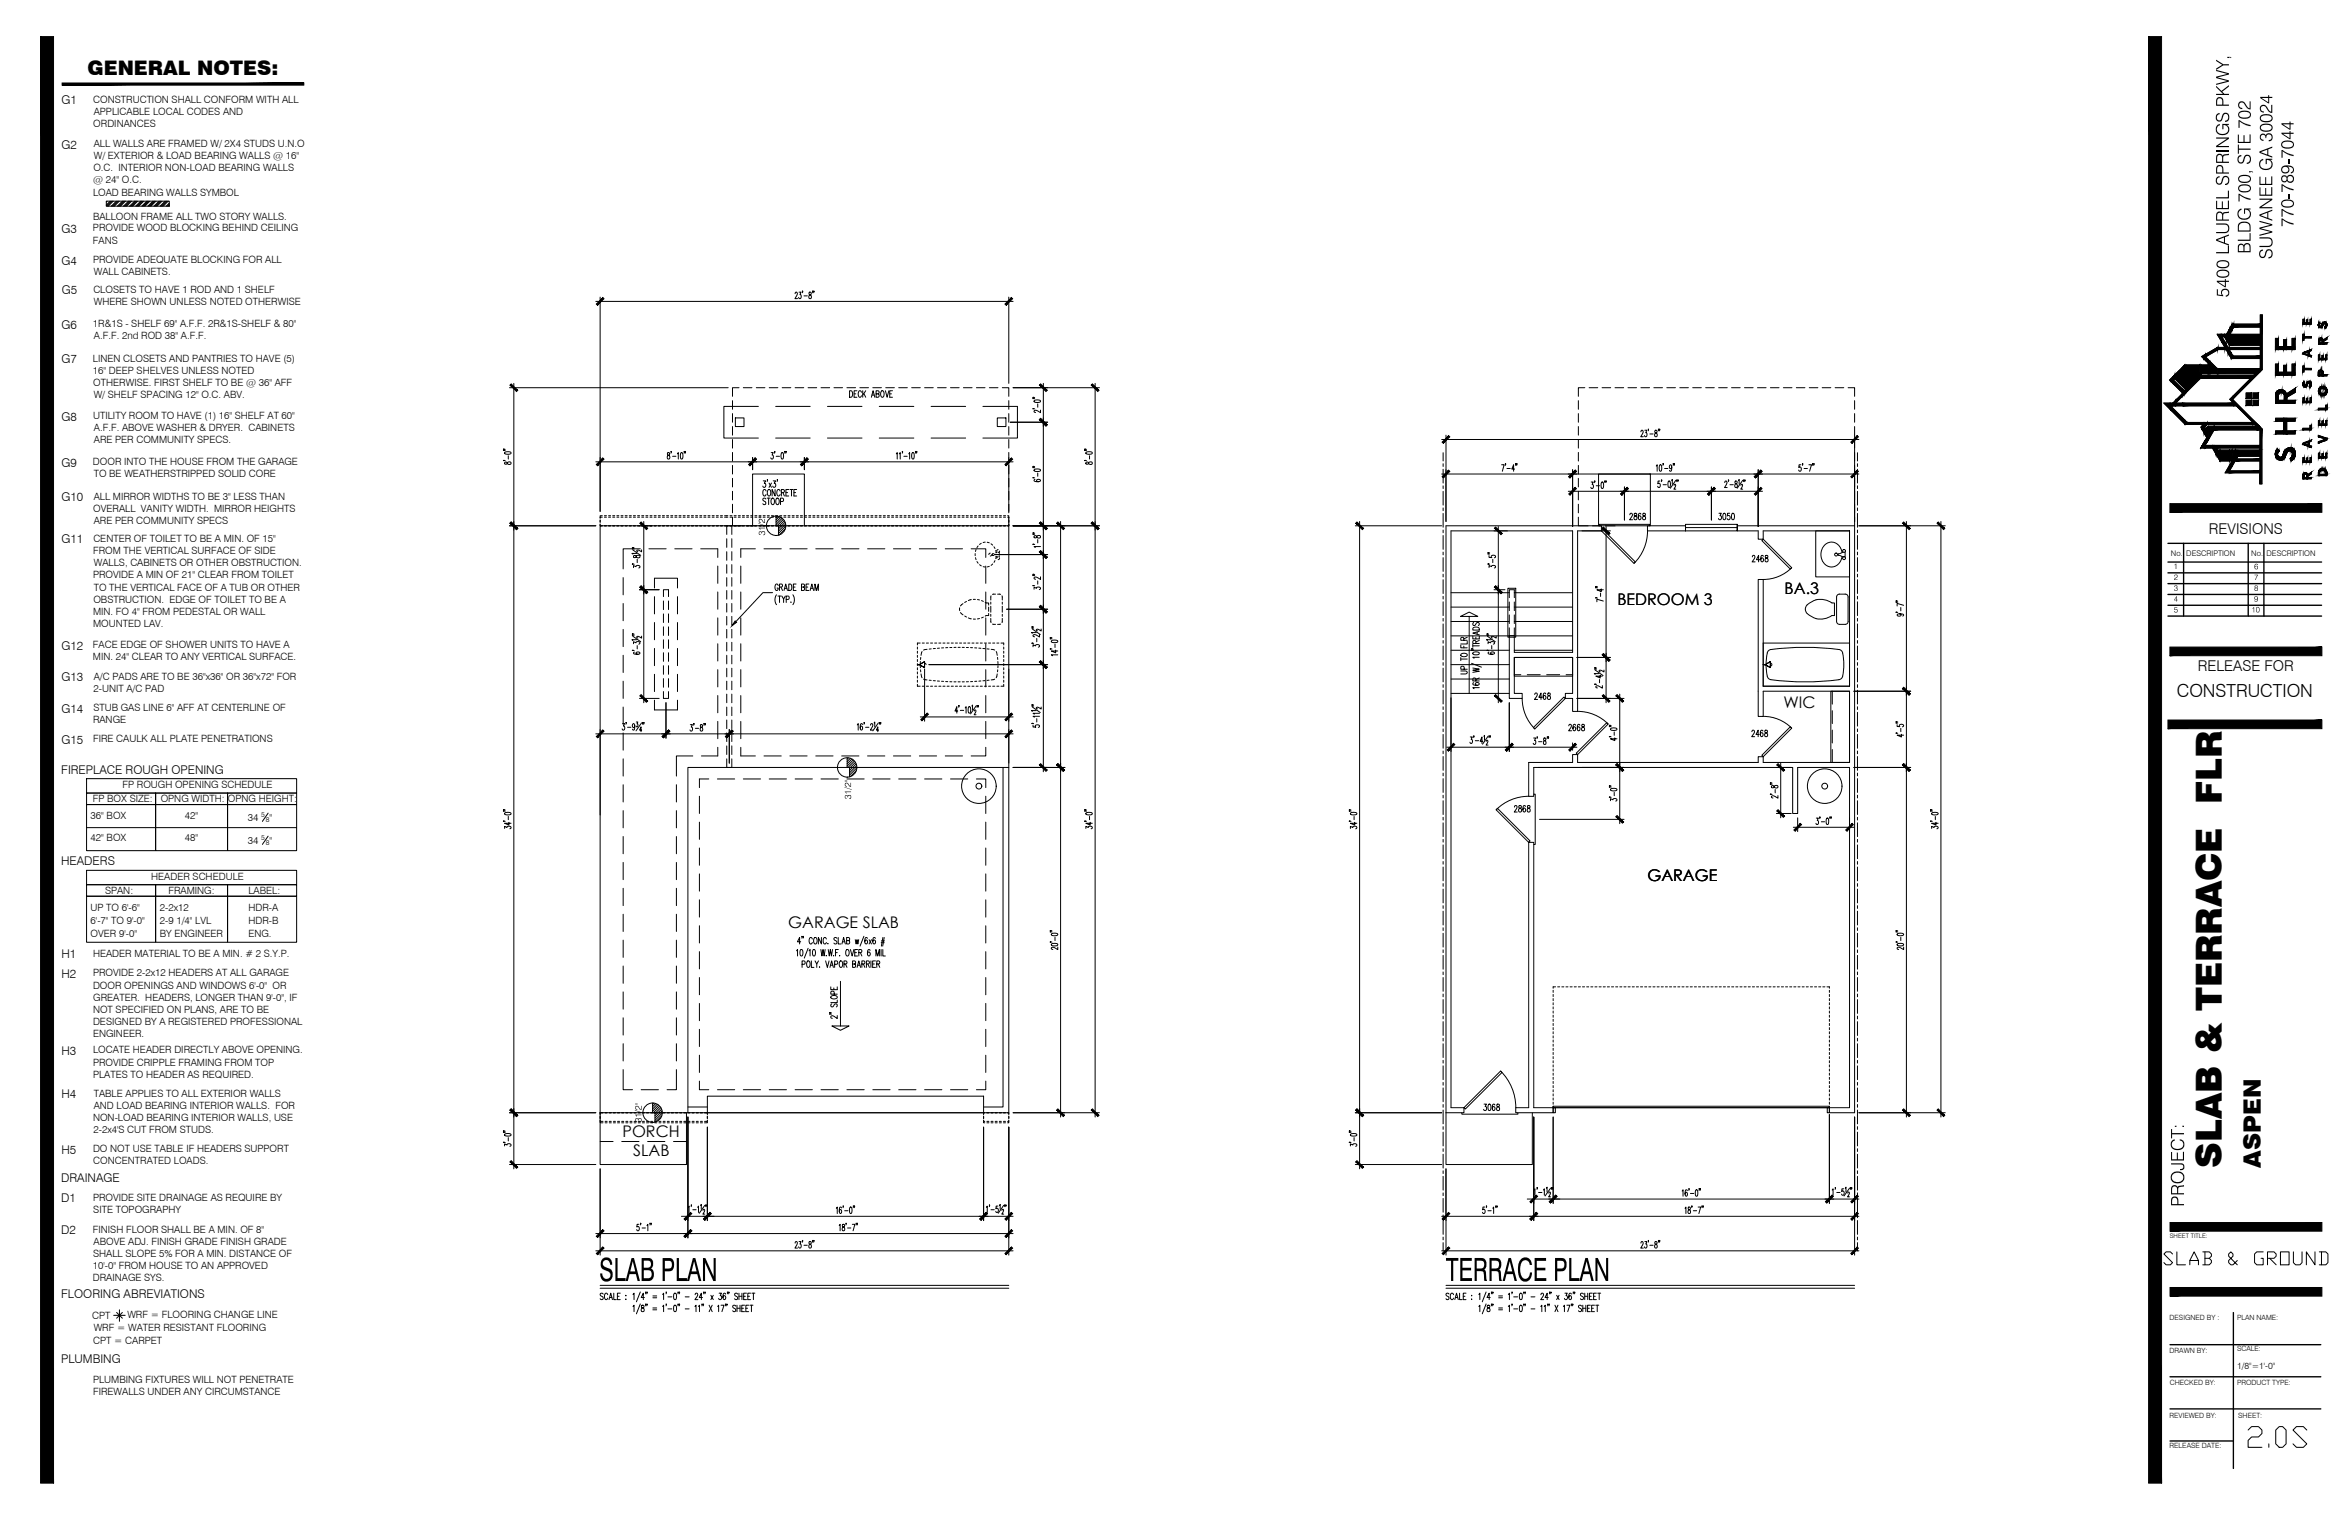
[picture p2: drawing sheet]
<svg xmlns="http://www.w3.org/2000/svg" width="864mm" height="559mm" viewBox="0 0 864 559" stroke-linecap="round" stroke-linejoin="round" font-family="sans-serif">
<defs><g id="words">
<g font-size="14.1">
<text x="220.4" y="471.3">SLAB PLAN</text>
<text x="531.8" y="471.2">TERRACE PLAN</text>
</g>
<text font-size="13.2" x="817.2" y="429.5" transform="rotate(-90 817.2 429.5)">SLAB &amp; TERRACE FLR</text>
<text font-size="12.3" x="825.5" y="533.8">2.0S</text>
<text font-size="8.8" x="831.5" y="429.5" transform="rotate(-90 831.5 429.5)">ASPEN</text>
<text font-size="8.4" x="794.8" y="466.4">SLAB &amp; GROUND</text>
<text font-size="7.9" x="803.3" y="443.9" transform="rotate(-90 803.3 443.9)">PROJECT:</text>
<g font-size="7.8">
<text x="843.6" y="83.3" transform="rotate(-90 843.6 83.3)">770-789-7044</text>
<text x="827.8" y="93.3" transform="rotate(-90 827.8 93.3)">BLDG 700, STE 702</text>
<text x="835.8" y="95.3" transform="rotate(-90 835.8 95.3)">SUWANEE GA 30024</text>
<text x="819.8" y="109.4" transform="rotate(-90 819.8 109.4)">5400 LAUREL SPRINGS PKWY,</text>
</g>
<text font-size="7.4" x="32.2" y="27.7">GENERAL NOTES:</text>
<text font-size="6.6" x="800.6" y="256.5">CONSTRUCTION</text>
<g font-size="5.9">
<text x="656.4" y="218.5">BA.3</text>
<text x="594.9" y="222.7">BEDROOM 3</text>
<text x="656" y="260.5">WIC</text>
<text x="605.9" y="324">GARAGE</text>
<text x="289.9" y="341.5">GARAGE SLAB</text>
<text x="229" y="418.2">PORCH</text>
<text x="232.9" y="425.3">SLAB</text>
</g>
<g font-size="5.5">
<text x="812.4" y="196.4">REVISIONS</text>
<text x="808.4" y="247">RELEASE FOR</text>
</g>
<g font-size="5.3">
<text x="598.3" y="192.3">2868</text>
<text x="630.8" y="192.3">3050</text>
<text x="643.1" y="207.8">2468</text>
<text x="555.6" y="299.9">2868</text>
</g>
<g font-size="4.4">
<text x="22.7" y="38.4">G1</text>
<text x="22.7" y="54.7">G2</text>
<text x="22.7" y="85.7">G3</text>
<text x="22.6" y="97.4">G4</text>
<text x="22.7" y="108.2">G5</text>
<text x="22.6" y="121">G6</text>
<text x="22.7" y="133.6">G7</text>
<text x="22.6" y="154.8">G8</text>
<text x="22.6" y="171.8">G9</text>
<text x="22.6" y="184.4">G10</text>
<text x="22.7" y="199.9">G11</text>
<text x="22.6" y="239.1">G12</text>
<text x="22.6" y="250.7">G13</text>
<text x="22.6" y="262.2">G14</text>
<text x="22.6" y="273.7">G15</text>
<text x="22.5" y="284.6">FIREPLACE ROUGH OPENING</text>
<text x="22.5" y="318.4">HEADERS</text>
<text x="22.6" y="352.5">H1</text>
<text x="22.6" y="359.8">H2</text>
<text x="22.6" y="388.1">H3</text>
<text x="22.6" y="404">H4</text>
<text x="22.6" y="424.5">H5</text>
<text x="22.5" y="434.9">DRAINAGE</text>
<text x="22.5" y="442.3">D1</text>
<text x="22.5" y="454">D2</text>
<text x="22.5" y="477.6">FLOORING ABREVIATIONS</text>
<text x="22.5" y="501.4">PLUMBING</text>
</g>
<g font-size="4">
<text x="281.4" y="197" transform="rotate(-90 281.4 197)">31/2&quot;</text>
<text x="313" y="294.1" transform="rotate(-90 313 294.1)">31/2&quot;</text>
<text x="236" y="412.9" transform="rotate(-90 236 412.9)">31/2&quot;</text>
</g>
<g font-size="3.7">
<text x="34.3" y="37.9">CONSTRUCTION SHALL CONFORM WITH ALL</text>
<text x="34.3" y="46.8">ORDINANCES</text>
<text x="34.5" y="42.3">APPLICABLE LOCAL CODES AND</text>
<text x="34.5" y="58.5">W/ EXTERIOR &amp; LOAD BEARING WALLS @ 16&quot;</text>
<text x="34.5" y="54">ALL WALLS ARE FRAMED W/ 2X4 STUDS U.N.O</text>
<text x="34.3" y="63">O.C. INTERIOR NON-LOAD BEARING WALLS</text>
<text x="34.2" y="72">LOAD BEARING WALLS SYMBOL</text>
<text x="34.3" y="67.5">@ 24&quot; O.C.</text>
<text x="34.2" y="80.9">BALLOON FRAME ALL TWO STORY WALLS.</text>
<text x="34.2" y="85.1">PROVIDE WOOD BLOCKING BEHIND CEILING</text>
<text x="34.2" y="89.6">FANS</text>
<text x="34.2" y="96.8">PROVIDE ADEQUATE BLOCKING FOR ALL</text>
<text x="34.5" y="101.2">WALL CABINETS.</text>
<text x="34.3" y="107.7">CLOSETS TO HAVE 1 ROD AND 1 SHELF</text>
<text x="34.5" y="112.1">WHERE SHOWN UNLESS NOTED OTHERWISE</text>
<text x="34.2" y="120.3">1R&amp;1S - SHELF 69&quot; A.F.F. 2R&amp;1S-SHELF &amp; 80&quot;</text>
<text x="34.5" y="124.8">A.F.F. 2nd ROD 38&quot; A.F.F.</text>
<text x="34.1" y="137.5">16&quot; DEEP SHELVES UNLESS NOTED</text>
<text x="34.2" y="133">LINEN CLOSETS AND PANTRIES TO HAVE (5)</text>
<text x="34.3" y="142">OTHERWISE. FIRST SHELF TO BE @ 36&quot; AFF</text>
<text x="34.5" y="146.5">W/ SHELF SPACING 12&quot; O.C. ABV.</text>
<text x="34.3" y="154.2">UTILITY ROOM TO HAVE (1) 16&quot; SHELF AT 60&quot;</text>
<text x="34.5" y="158.7">A.F.F. ABOVE WASHER &amp; DRYER. CABINETS</text>
<text x="34.5" y="163.1">ARE PER COMMUNITY SPECS.</text>
<text x="34.2" y="171.1">DOOR INTO THE HOUSE FROM THE GARAGE</text>
<text x="34.5" y="175.6">TO BE WEATHERSTRIPPED SOLID CORE</text>
<text x="34.5" y="183.8">ALL MIRROR WIDTHS TO BE 3&quot; LESS THAN</text>
<text x="34.3" y="188.3">OVERALL VANITY WIDTH. MIRROR HEIGHTS</text>
<text x="34.5" y="192.8">ARE PER COMMUNITY SPECS</text>
<text x="34.2" y="203.8">FROM THE VERTICAL SURFACE OF SIDE</text>
<text x="34.3" y="199.4">CENTER OF TOILET TO BE A MIN. OF 15&quot;</text>
<text x="34.5" y="208.3">WALLS, CABINETS OR OTHER OBSTRUCTION.</text>
<text x="34.2" y="212.8">PROVIDE A MIN OF 21&quot; CLEAR FROM TOILET</text>
<text x="34.3" y="221.7">OBSTRUCTION. EDGE OF TOILET TO BE A</text>
<text x="34.5" y="217.3">TO THE VERTICAL FACE OF A TUB OR OTHER</text>
<text x="34.2" y="226.2">MIN. FO 4&quot; FROM PEDESTAL OR WALL</text>
<text x="34.2" y="230.7">MOUNTED LAV.</text>
<text x="34.2" y="238.5">FACE EDGE OF SHOWER UNITS TO HAVE A</text>
<text x="34.2" y="243">MIN. 24&quot; CLEAR TO ANY VERTICAL SURFACE.</text>
<text x="34.5" y="250.1">A/C PADS ARE TO BE 36&quot;x36&quot; OR 36&quot;x72&quot; FOR</text>
<text x="34.4" y="254.6">2-UNIT A/C PAD</text>
<text x="34.3" y="261.6">STUB GAS LINE 6&quot; AFF AT CENTERLINE OF</text>
<text x="34.2" y="266.1">RANGE</text>
<text x="34.2" y="273.1">FIRE CAULK ALL PLATE PENETRATIONS</text>
<text x="45" y="289.9">FP ROUGH OPENING SCHEDULE</text>
<text x="34.1" y="295.1">FP BOX SIZE:</text>
<text x="59.1" y="295.1">OPNG WIDTH:</text>
<text x="83.8" y="295.1">OPNG HEIGHT:</text>
<text x="33.3" y="301.5">36&quot; BOX</text>
<text x="68" y="301.5">42&quot;</text>
<text x="91.2" y="302">34</text>
<text x="99.1" y="302">&quot;</text>
<text x="33.3" y="309.4">42&quot; BOX</text>
<text x="68" y="309.4">48&quot;</text>
<text x="91.2" y="310.4">34</text>
<text x="99.1" y="310.4">&quot;</text>
<text x="55.6" y="323.7">HEADER SCHEDULE</text>
<text x="38.6" y="328.9">SPAN:</text>
<text x="61.9" y="328.9">FRAMING:</text>
<text x="91.3" y="328.9">LABEL:</text>
<text x="33.3" y="335.2">UP TO 6'-6&quot;</text>
<text x="58.8" y="335.2">2-2x12</text>
<text x="91.3" y="335.2">HDR-A</text>
<text x="33.3" y="339.8">6'-7&quot; TO 9'-0&quot;</text>
<text x="58.8" y="339.8">2-9 1/4&quot; LVL</text>
<text x="91.3" y="339.8">HDR-B</text>
<text x="33.3" y="344.5">OVER 9'-0&quot;</text>
<text x="58.8" y="344.5">BY ENGINEER</text>
<text x="91.3" y="344.5">ENG.</text>
<text x="34.2" y="351.9">HEADER MATERIAL TO BE A MIN. # 2 S.Y.P.</text>
<text x="34.2" y="359.2">PROVIDE 2-2x12 HEADERS AT ALL GARAGE</text>
<text x="34.2" y="363.7">DOOR OPENINGS AND WINDOWS 6'-0&quot; OR</text>
<text x="34.3" y="368.2">GREATER. HEADERS, LONGER THAN 9'-0&quot;, IF</text>
<text x="34.2" y="372.6">NOT SPECIFIED ON PLANS, ARE TO BE</text>
<text x="34.2" y="377.1">DESIGNED BY A REGISTERED PROFESSIONAL</text>
<text x="34.2" y="381.6">ENGINEER.</text>
<text x="34.2" y="387.5">LOCATE HEADER DIRECTLY ABOVE OPENING.</text>
<text x="34.2" y="392">PROVIDE CRIPPLE FRAMING FROM TOP</text>
<text x="34.2" y="396.5">PLATES TO HEADER AS REQUIRED.</text>
<text x="34.5" y="403.4">TABLE APPLIES TO ALL EXTERIOR WALLS</text>
<text x="34.5" y="407.9">AND LOAD BEARING INTERIOR WALLS. FOR</text>
<text x="34.2" y="412.4">NON-LOAD BEARING INTERIOR WALLS, USE</text>
<text x="34.4" y="416.8">2-2x4'S CUT FROM STUDS.</text>
<text x="34.2" y="423.9">DO NOT USE TABLE IF HEADERS SUPPORT</text>
<text x="34.3" y="428.3">CONCENTRATED LOADS.</text>
<text x="34.2" y="441.8">PROVIDE SITE DRAINAGE AS REQUIRE BY</text>
<text x="34.3" y="446.3">SITE TOPOGRAPHY</text>
<text x="34.1" y="453.5">FINISH FLOOR SHALL BE A MIN. OF 8&quot;</text>
<text x="34.4" y="457.9">ABOVE ADJ. FINISH GRADE FINISH GRADE</text>
<text x="34.1" y="466.9">10'-0&quot; FROM HOUSE TO AN APPROVED</text>
<text x="34.3" y="462.4">SHALL SLOPE 5% FOR A MIN. DISTANCE OF</text>
<text x="34.1" y="471.4">DRAINAGE SYS.</text>
<text x="34" y="485.1">CPT</text>
<text x="46.8" y="484.9">WRF = FLOORING CHANGE LINE</text>
<text x="34.5" y="489.8">WRF = WATER RESISTANT FLOORING</text>
<text x="34.3" y="494.3">CPT = CARPET</text>
<text x="34.2" y="508.7">PLUMBING FIXTURES WILL NOT PENETRATE</text>
<text x="34.2" y="513.2">FIREWALLS UNDER ANY CIRCUMSTANCE</text>
</g>
<g font-size="3.4">
<text x="829.1" y="209.4" transform="rotate(-2 829.1 209.4)">6</text>
<text x="799.6" y="213.4" transform="rotate(-2 799.6 213.4)">2</text>
<text x="829.1" y="213.4" transform="rotate(-2 829.1 213.4)">7</text>
<text x="799.6" y="221.3" transform="rotate(-1 799.6 221.3)">4</text>
<text x="799.6" y="217.4" transform="rotate(-1 799.6 217.4)">3</text>
<text x="829.1" y="221.3" transform="rotate(-1 829.1 221.3)">9</text>
<text x="829.1" y="217.4" transform="rotate(-1 829.1 217.4)">8</text>
<text x="799.6" y="225.3" transform="rotate(-2 799.6 225.3)">5</text>
<text x="828.2" y="225.3" transform="rotate(-1 828.2 225.3)">10</text>
</g>
<text font-size="3.3" x="822.8" y="503.5">1/8&quot;=1'-0&quot;</text>
<g font-size="2.9">
<text x="798.5" y="204.4">No.</text>
<text x="799.6" y="209.4">1</text>
<text x="804.1" y="204.4">DESCRIPTION</text>
<text x="828" y="204.4">No.</text>
<text x="833.7" y="204.4">DESCRIPTION</text>
</g>
<g font-size="2.6">
<text x="96" y="300.6">5</text>
<text x="97.8" y="302.5">8</text>
<text x="96" y="309.1">5</text>
<text x="97.8" y="311">8</text>
<text x="798" y="485.4">DESIGNED BY :</text>
<text x="822.8" y="485.4">PLAN NAME:</text>
<text x="798" y="497.6">DRAWN BY:</text>
<text x="822.8" y="497.1">SCALE:</text>
<text x="798.1" y="509.6">CHECKED BY:</text>
<text x="822.8" y="509.6">PRODUCT TYPE:</text>
<text x="798" y="521.7">REVIEWED BY:</text>
<text x="823.2" y="521.6">SHEET:</text>
<text x="798" y="532.6">RELEASE DATE:</text>
</g>
<text font-size="2.3" x="798.1" y="455.5">SHEET TITLE:</text>
</g></defs>
<!-- layer: A-Anno-Note -->
<path d="M22.8 30.5v.8l88.9-.8zM22.8 31.3l88.9-.8v.8z" fill="#000" stroke="#000" stroke-width=".37"/>
<g fill="none" stroke="#000" stroke-width=".37">
<path d="M312.5 143.7a1.29 1.29 0 0 1 1.1 .9 1.29 1.29 0 0 1-.3 1.4l-.8 .1zM314.1 144.9h.7M315.2 143.7h-1.1v2.4h1.1M316.8 144.3a.63 .63 0 0 0-.8-.5 .63 .63 0 0 0-.4 .9v.5a.63 .63 0 0 0 .4 .9 .63 .63 0 0 0 .8-.5M317.3 143.7v2.4M317.7 144.8l.7 1.3M318.4 143.7l-1.1 1.6M320.5 146.1l.6-2.4 .7 2.4M320.7 145.3h.8M322.2 144.9l1-.1v-.9l-1-.2v2.4l1.1-.2v-.6l-.4-.4M324.2 143.9l.2-.2a1.28 1.28 0 0 1 .8 1.2 1.28 1.28 0 0 1-.8 1.2 1.74 1.74 0 0 1-.2-2.2zM325.7 143.7l.6 2.4 .6-2.4"/>
<path d="M327.2 144.9h.7M328.3 143.7h-1.1v2.4h1.1M280.7 176.9h.9l-.5 .9a.66 .66 0 0 1 .6 1 .66 .66 0 0 1-1.1 0M282.3 176.6l-.1 .5M282.9 177.7l.8 1.6M283.7 177.7l-.8 1.6M284.4 176.9h.8l-.4 .9a.67 .67 0 0 1 .6 1 .67 .67 0 0 1-1.2 0M286 176.6l-.2 .5M281.7 183.6a.57 .57 0 0 0-.9-.3 .57 .57 0 0 0-.1 .9l.7 .3a.6 .6 0 0 1 .2 1 .6 .6 0 0 1-1-.2M281.8 180.6a.63 .63 0 0 0-.8-.5 .63 .63 0 0 0-.4 .9v.6a.63 .63 0 0 0 .4 .8 .63 .63 0 0 0 .8-.5M282.2 183.2h1.1M282.5 180.2l.2-.1a1.28 1.28 0 0 1 .8 1.2 1.28 1.28 0 0 1-.8 1.2 1.72 1.72 0 0 1-.2-2.3z"/>
<path d="M282.7 183.2v2.4M283.9 183.4l.2-.2a1.28 1.28 0 0 1 .8 1.2 1.28 1.28 0 0 1-.8 1.2 1.72 1.72 0 0 1-.2-2.2zM285.1 180.1v2.4l-1.1-2.4v2.4M285.4 189.9v3.5h.9v3.5M285.7 183.4l.1-.2a1.27 1.27 0 0 1 .8 1.2 1.27 1.27 0 0 1-.8 1.2 1.76 1.76 0 0 1-.1-2.2zM285.9 189.9l-.5 .5M286.6 190.1l-1.2 1.1M286.9 180.6a.64 .64 0 0 0-.8-.5 .64 .64 0 0 0-.4 .9v.6a.64 .64 0 0 0 .4 .8 .64 .64 0 0 0 .8-.5M287.1 184.5l.9-.1v-1l-.9-.2v2.4M287.2 190.3l-1.8 1.8M287.4 181.2l.9-.1v-.9l-.9-.1v2.4M287.7 190.7l-2.3 2.2"/>
<path d="M287.9 181.2l.6 1.3M288.1 191.1l-2.3 2.3M288.5 191.6l-2.2 2.1M288.8 192.1l-2.5 2.4M288.8 194.6l-2.2 2.2M289 192.8l-2.7 2.6M289 193.6l-2.7 2.6M289.1 181.2h.6M290.1 180.1h-1v2.4h1M290.6 180.1h1.1M291.1 180.1v2.4M292 181.2h.6"/>
<path d="M293 180.1h-1v2.4h1M285.6 218.8a3.2 3.2 0 0 0 0 3.6M286.1 219.3h1.2M286.2 215.4a.63 .63 0 0 0-.8-.5 .63 .63 0 0 0-.4 .9v.5a.65 .65 0 0 0 .6 .9 .65 .65 0 0 0 .6-.9h-.4M286.7 216l1-.1v-.9l-1-.2v2.4M286.7 219.3v2.3M287.3 216l.5 1.2M287.6 219.3l.6 1.1 .6-1.1M288.4 217.2l.6-2.4 .6 2.4M288.6 216.4h.8M290.1 214.8a1.28 1.28 0 0 1 1.2 .9 1.28 1.28 0 0 1-.4 1.4l-.8 .1zM291.6 218.8a3.2 3.2 0 0 1 0 3.6"/>
<path d="M291.8 216h.6M292.8 214.8h-1v2.4h1M294.8 216l.9-.1v-.9l-.9-.2v2.4l1-.2 .1-.6-.4-.4M296.5 216h.6M297.5 214.8h-1v2.4h1M298 217.2l.6-2.4 .6 2.4M298.2 216.4h.8M299.7 217.2v-2.4l.7 2.4 .6-2.4v2.4M288.2 220.4v1.2M289.2 220.5l.9-.1v-1l-.9-.1v2.3M290.9 221.4l.1 .1M537.3 237.3v1h2.4"/>
<path d="M538.4 235.5l-.1-.9h-.9l-.1 .9h2.4M538.4 237.7v.6M539.7 236v.9h-2.4M539.7 234.4l-1.3 .6M540.4 226.8h-3.2l3.2-1.6 3.1 1.6h-3.1v28.3M541.3 239.2l.6 .1M541.3 238.7l.6 .2M541.7 234v1h2.4v-1M541.7 237.6h2.4M541.7 237v1.1M541.8 231a1.63 1.63 0 0 1 2.3 .2v.6h-2.4zM542 229l-.3 .7 .3 .4 .5-.1a1.03 1.03 0 0 1 1.5-.8l.1 .5-.4 .4"/>
<path d="M542.8 236.7l-.1-.9h-.9l-.1 .9h2.4M542.8 234.4v.6M543.3 232.5v.8M544.1 232.3l-2.4 .6 2.4 .6M544.1 235.6l-1.3 .5M537.3 246.8h1.7l.7 .5-.4 .6h-2M537.3 242.5h2.4M537.3 241.9v1.1M537.4 240.6a1.42 1.42 0 0 1 2.3 .5 1.4 1.4 0 0 1-2.4-.3zM538.5 246.2l-.1-1h-1l-.1 1h2.4M541.2 244l3.7 1.4M541.7 245.8l2.4 .4-2.4 .4 2.4 .3-2.4 .4"/>
<path d="M541.8 240l1.8-.1 .5 .5-.5 .4h-1.5l-.4-.4zM542 251.1l-.3 .5a1.52 1.52 0 0 0 2.4 0 .7 .7 0 0 0-.9-.5 .7 .7 0 0 0-.5 .8l.6 .2M542.8 250.5l-.1-.9h-.9l-.1 .9h2.4M544.1 253h-2.4l.4 .4M544.1 241.8h-2.4l.4 .4M544.1 249.4l-1.3 .6M564.5 255.5l.1-.3a.53 .53 0 0 1 .7-.1 .53 .53 0 0 1 0 .7l-.9 1.5h1.1M567.2 256.5h-1.2l.8-1.6v2.4M568.5 255.3l-.3-.4a1.45 1.45 0 0 0-.1 2.4 .7 .7 0 0 0 .5-.8 .7 .7 0 0 0-.8-.5l-.2 .5M569.3 255v.7a.8 .8 0 0 1 1 .7 .8 .8 0 0 1-.7 .9 .86 .86 0 0 1-.4-1 .86 .86 0 0 1 .9-.6v-.7zM311.6 278.8v3.5h.9v3.5M312.1 278.8l-.5 .5"/>
<path d="M312.7 279l-1.1 1.1M313.3 279.2l-1.7 1.8M313.8 279.6l-2.2 2.2M314.3 280l-2.4 2.3M577 267l.1-.3a.53 .53 0 0 1 .7-.1 .53 .53 0 0 1 .1 .8l-1 1.4h1.1M579.5 266.8l-.3-.3a1.49 1.49 0 0 0-.1 2.3 .7 .7 0 0 0 .4-.8 .7 .7 0 0 0-.7-.5l-.3 .5M581.1 266.8l-.3-.3a1.49 1.49 0 0 0-.1 2.3 .7 .7 0 0 0 .4-.8 .7 .7 0 0 0-.7-.5l-.3 .5M581.9 266.6v.7a.8 .8 0 0 1 .9 .6 .8 .8 0 0 1-.7 .9 .87 .87 0 0 1-.3-1 .87 .87 0 0 1 .9-.5v-.7zM644.3 269.2l.1-.4a.53 .53 0 0 1 .8 0 .53 .53 0 0 1 0 .7l-.9 1.5h1.1M647.1 270.2h-1.2l.7-1.6v2.4M648.4 269l-.3-.4a1.48 1.48 0 0 0-.1 2.4 .71 .71 0 0 0 .5-.8 .71 .71 0 0 0-.8-.6l-.2 .6M649.2 268.7v.7a.8 .8 0 0 1 .9 .7 .8 .8 0 0 1-.7 .9 .87 .87 0 0 1-.3-1 .87 .87 0 0 1 .9-.6v-.7z"/>
<path d="M31.8 296h25.4v16.9h-25.4zM31.8 286.5h77.3v5.2h-77.3zM31.8 291.7h25.4v4.3h-25.4zM57.2 296h26.5v16.9h-26.5zM57.2 291.7h26.5v4.3h-26.5zM83.7 296h25.4v16.9h-25.4zM83.7 291.7h25.4v4.3h-25.4zM98.6 299.1l-2.1 3.1M314.6 280.5l-2.1 2.1M314.9 281l-2.4 2.4M315 283.5l-2.3 2.2M315.1 281.7l-2.6 2.6"/>
<path d="M315.2 282.5l-2.7 2.6M31.8 304.5h77.3M98.6 307.6l-2.1 3M31.8 329.7h25.4v16.9h-25.4zM31.8 320.2h77.3v5.3h-77.3zM31.8 325.5h25.4v4.2h-25.4zM57.2 329.7h26.5v16.9h-26.5zM57.2 325.5h26.5v4.2h-26.5zM83.7 329.7h25.4v16.9h-25.4zM83.7 325.5h25.4v4.2h-25.4zM293 349.8l.3-.5v2.4M294.5 349.4l.2-.1a1.43 1.43 0 0 1 0 2.4l-.5-1z"/>
<path d="M294.5 346.5h-1.2l.8-1.6v2.4M295 354.7l1-.1v-1l-1-.1v2.4M295 344.5l-.1 .6M295.5 344.5l-.1 .6M297 353.6l.1-.1a1.27 1.27 0 0 1 .9 1.2 1.27 1.27 0 0 1-.9 1.2 1.76 1.76 0 0 1-.1-2.3zM297.2 348.9l-1.4 3.6M297.5 349.8l.4-.5v2.4M298.4 353.5v2.4h1M298.8 345.4a.63 .63 0 0 0-.8-.5 .63 .63 0 0 0-.4 .9v.6a.63 .63 0 0 0 .4 .9 .63 .63 0 0 0 .8-.6M299 349.4l.3-.1a1.43 1.43 0 0 1 0 2.4l-.5-1zM299.6 345l.1-.1a1.27 1.27 0 0 1 .9 1.2 1.27 1.27 0 0 1-.9 1.2 1.76 1.76 0 0 1-.1-2.3zM299.8 353.5l.6 1.1 .6-1.1"/>
<path d="M300.4 354.6v1.3M301.4 355.6l.1 .2M301.9 349.3l.4 2.4 .4-2.4 .4 2.4 .4-2.4M302.1 344.9v2.4l-1.1-2.4v2.4M303.7 353.5l.6 2.4 .6-2.4M303.9 351.5l.1 .1M303.9 345.4a.63 .63 0 0 0-.8-.5 .63 .63 0 0 0-.3 .9v.6a.63 .63 0 0 0 .3 .9 .63 .63 0 0 0 .8-.6M304.5 347l.1 .1M304.6 349.3l.4 2.4 .4-2.4 .4 2.4 .4-2.4M305.3 355.9l.6-2.4 .6 2.4M305.5 355.1h.8M306.6 351.5l.1 .1"/>
<path d="M307 354.7l.9-.1v-1l-.9-.1v2.4M307.3 350.4h.6M307.8 345.2a.57 .57 0 0 0-.9-.2 .57 .57 0 0 0 .1 .9l.5 .2a.61 .61 0 0 1 .2 1 .61 .61 0 0 1-1-.2M308.3 344.9v2.4h1M308.3 349.3h-1v2.4M308.8 351.5l.1 .1M309 353.6l.1-.1a1.28 1.28 0 0 1 .9 1.2 1.28 1.28 0 0 1-.9 1.2 1.72 1.72 0 0 1-.1-2.3zM309.7 347.3l.6-2.4 .6 2.4M309.9 346.5h.8M310.4 354.6l1-.1v-.9l-1-.1v2.4M311 354.6l.5 1.3M311.4 349.4l.1-.1a1.27 1.27 0 0 1 .9 1.2 1.27 1.27 0 0 1-.9 1.2 1.76 1.76 0 0 1-.1-2.3z"/>
<path d="M311.4 346l.9-.1v-.9l-.9-.1v2.4l1-.3 .1-.5-.4-.5M312.8 349.3l.6 2.4 .7-2.4M313.6 354.6l.9-.1v-.9l-.9-.1v2.4l.9-.1 .2-.7-.4-.5M314.4 350.4h.6M314.6 345.7l.3 1.6 .3-1.6 .3 1.6 .3-1.6M315.2 355.9l.7-2.4 .6 2.4M315.4 349.3h-1v2.4h1M315.5 355.1h.8M315.9 350.4l.9-.1v-.9l-.9-.1v2.4M316.4 350.4l.6 1.3M317 354.6l1-.1v-.9l-1-.1v2.4M317.5 354.6l.6 1.3"/>
<path d="M317.7 344.4l-1.4 3.7M318.7 354.6l.9-.1v-.9l-.9-.1v2.4M319 345.2l-.3-.3a1.47 1.47 0 0 0-.1 2.4 .71 .71 0 0 0 .5-.9 .71 .71 0 0 0-.8-.5l-.2 .6M319.2 354.6l.6 1.3M319.6 345.7l.9 1.6M320 349.6l-.3-.3a1.47 1.47 0 0 0-.1 2.4 .71 .71 0 0 0 .5-.8 .71 .71 0 0 0-.8-.6l-.2 .6M320.3 353.5v2.4M320.5 345.7l-.9 1.6M321 354.6h.6M322 345.2l-.4-.3a1.48 1.48 0 0 0-.1 2.4 .71 .71 0 0 0 .5-.9 .71 .71 0 0 0-.8-.5l-.2 .6M322 353.5h-1v2.4h1M322.2 351.7v-2.4l.6 2.4 .6-2.4v2.4"/>
<path d="M322.5 354.6l.9-.1v-.9l-.9-.1v2.4M323 354.6l.6 1.3M324.1 349.3v2.4M324.1 346.8h1.1M324.2 346.1h1.1M324.7 349.3v2.4h1M324.7 344.9l-.5 3.2M325.2 344.9l-.5 3.2M305.2 373l.6 .1M305.2 372.5l.6 .1M305.6 363v1.1h2.3v-1.1M305.7 366.5a1.43 1.43 0 0 1 2.2 .5 1.38 1.38 0 0 1-2.3-.3z"/>
<path d="M305.9 369.3l-.3 .4 .3 .7 .6-.1 .3-.7a.61 .61 0 0 1 1-.2 .61 .61 0 0 1-.2 1M306.7 363.4v.7M306.8 365.7l-.1-.9h-1l-.1 .9h2.3M307.9 373.6v1.1l-1.4-1a.53 .53 0 0 0-.9 .2 .53 .53 0 0 0 .5 .7M307.9 367.9v.9h-2.3M309.1 361v16.4h3.2l-3.2 1.6-3.1-1.6h3.1M240 405.8v3.5h.9v3.5M240.5 405.8l-.5 .5M241.2 406l-1.2 1.1M241.8 406.2l-1.8 1.8M242.3 406.6l-2.3 2.2M242.7 407l-2.4 2.3"/>
<path d="M243 407.5l-2.1 2.1M243.3 408l-2.4 2.4M243.4 410.5l-2.2 2.2M243.5 408.7l-2.6 2.6M243.6 409.5l-2.7 2.6M545.8 406.2h.9l-.5 .9a.67 .67 0 0 1 .6 .9 .67 .67 0 0 1-1.1 .1M547.5 406.3l.4-.1 .4 .4v1.5l-.4 .4-.5-.4zM549.8 406.5l-.5-.3a1.52 1.52 0 0 0 .1 2.3 .7 .7 0 0 0 .5-.8 .7 .7 0 0 0-.8-.5l-.2 .6M550.6 406.3v.7a.8 .8 0 0 1 .9 .6 .8 .8 0 0 1-.7 .9 .86 .86 0 0 1-.3-1 .86 .86 0 0 1 .9-.5v-.7zM41.8 483.9h4.2M42.9 482.8l2.1 2.1M43.9 481.8v4.3"/>
<path d="M45 482.8l-2.1 2.1"/>
<circle cx="285.5" cy="193.4" r="3.6"/>
<circle cx="311.6" cy="282.3" r="3.6"/>
<circle cx="240" cy="409.3" r="3.6"/>
</g>
<!-- layer: General Notes 1-8|A-Wall -->
<g fill="none" stroke="#000" stroke-width=".37">
<path d="M39.1 74h23.2v1.8h-23.2zM39.4 74l-.3 .3M40.5 74l-1.4 1.4M40.9 74l-1.8 1.8M41.3 74l-1.9 1.8M41.6 74l-1.8 1.8M42.8 74l-1.9 1.8M43.1 74l-1.8 1.8M43.5 74l-1.8 1.8M43.9 74l-1.9 1.8M45 74l-1.8 1.8M45.4 74l-1.9 1.8"/>
<path d="M45.8 74l-1.9 1.8M46.2 74l-1.9 1.8M47.3 74l-1.9 1.8M47.6 74l-1.8 1.8M48 74l-1.8 1.8M48.4 74l-1.9 1.8M49.5 74l-1.8 1.8M49.9 74l-1.9 1.8M50.3 74l-1.9 1.8M50.6 74l-1.8 1.8M51.8 74l-1.9 1.8M52.1 74l-1.8 1.8"/>
<path d="M52.5 74l-1.8 1.8M52.9 74l-1.9 1.8M54 74l-1.9 1.8M54.4 74l-1.9 1.8M54.7 74l-1.8 1.8M55.1 74l-1.8 1.8M56.2 74l-1.8 1.8M56.6 74l-1.8 1.8M57 74l-1.9 1.8M57.4 74l-1.9 1.8M58.5 74l-1.9 1.8M58.9 74l-1.9 1.8"/>
<path d="M59.2 74l-1.8 1.8M59.6 74l-1.9 1.8M60.7 74l-1.8 1.8M61.1 74l-1.8 1.8M61.5 74l-1.9 1.8M61.9 74l-1.9 1.8M62.3 75.5l-.4 .3M62.3 75.1l-.8 .7M62.3 74.7l-1.2 1.1"/>
</g>
<!-- layer: A-Flor-Pfix -->
<path d="M270.4 228.4l.5 .5-1.7 1.3z" fill="#000" stroke="#000" stroke-width=".37"/>
<path d="M284.1 218h-3.5l-10 10.7" fill="none" stroke="#000" stroke-width=".37"/>
<!-- layer: Aspen-X-FL-0|A-Wall -->
<g fill="none" stroke="#000" stroke-width=".37">
<path d="M220.7 192.7v.7h.8h-.8v-.4M220.7 191.2v1M221.5 189.7h-.8v.7M221.5 190.3h-.8v.4M222.3 193.4h.8M222.3 189.7h.8M222.3 190.3h.8M223.8 193.4h.8M223.8 189.7h.8M223.8 190.3h.8M225.3 193.4h.8M225.3 189.7h.8"/>
<path d="M225.3 190.3h.8M226.9 193.4h.7M226.9 189.7h.7M226.9 190.3h.7M228.4 193.4h.8M228.4 189.7h.8M228.4 190.3h.8M229.9 193.4h.8M229.9 189.7h.8M229.9 190.3h.8M231.4 193.4h.8M231.4 189.7h.8"/>
<path d="M231.4 190.3h.8M233 193.4h.7M233 189.7h.7M233 190.3h.7M234.5 193.4h.8M234.5 189.7h.8M234.5 190.3h.8M236 193.4h.8M236 189.7h.8M236 190.3h.8M237.5 193.4h.8M237.5 189.7h.8"/>
<path d="M237.5 190.3h.8M239.1 193.4h.7M239.1 189.7h.7M239.1 190.3h.7M240.6 193.4h.7M240.6 189.7h.7M240.6 190.3h.7M242.1 193.4h.8M242.1 189.7h.8M242.1 190.3h.8M243.6 193.4h.8M243.6 189.7h.8"/>
<path d="M243.6 190.3h.8M245.2 193.4h.7M245.2 189.7h.7M245.2 190.3h.7M246.7 193.4h.7M246.7 189.7h.7M246.7 190.3h.7M248.2 193.4h.8M248.2 189.7h.8M248.2 190.3h.8M249.7 193.4h.8M249.7 189.7h.8"/>
<path d="M249.7 190.3h.8M251.3 193.4h.7M251.3 189.7h.7M251.3 190.3h.7M252.8 193.4h.7M252.8 189.7h.7M252.8 190.3h.7M254.3 193.4h.8M254.3 189.7h.8M254.3 190.3h.8M255.8 193.4h.8M255.8 189.7h.8"/>
<path d="M255.8 190.3h.8M257.4 193.4h.7M257.4 189.7h.7M257.4 190.3h.7M258.9 193.4h.7M258.9 189.7h.7M258.9 190.3h.7M260.4 193.4h.8M260.4 189.7h.8M260.4 190.3h.8M261.9 193.4h.8M261.9 189.7h.8"/>
<path d="M261.9 190.3h.8M263.4 193.4h.8M263.4 189.7h.8M263.4 190.3h.8M265 193.4h.7M265 189.7h.7M265 190.3h.7M266.5 193.4h1.2M266.5 189.7h1.2M266.5 190.3h1.2M267.3 196.6v-3.2h1.9v3.2M267.3 198.2v3.2"/>
<path d="M268.5 193.4h.7M268.5 189.7h.7M268.5 190.3h.7M269.2 198.2v3.2M270 193.4h.8M270 189.7h.8M270 190.3h.8M271.5 193.4h.8M271.5 189.7h.8M271.5 190.3h.8M273.1 193.4h.7M273.1 189.7h.7"/>
<path d="M273.1 190.3h.7M274.6 193.4h.7M274.6 189.7h.7M274.6 190.3h.7M276.1 193.4h.8M276.1 189.7h.8M276.1 190.3h.8M283.7 193.4h.8M283.7 189.7h.8M283.7 190.3h.8M285.2 193.4h.8M285.2 189.7h.8"/>
<path d="M285.2 190.3h.8M286.8 193.4h.7M286.8 189.7h.7M286.8 190.3h.7M288.3 193.4h.8M288.3 189.7h.8M288.3 190.3h.8M289.8 193.4h.8M289.8 189.7h.8M289.8 190.3h.8M291.3 193.4h.8M291.3 189.7h.8"/>
<path d="M291.3 190.3h.8M292.9 193.4h.7M292.9 189.7h.7M292.9 190.3h.7M294.4 193.4h.8M294.4 189.7h.8M294.4 190.3h.8M295.9 193.4h.8M295.9 189.7h.8M295.9 190.3h.8M297.4 193.4h.8M297.4 189.7h.8"/>
<path d="M297.4 190.3h.8M299 193.4h.7M299 189.7h.7M299 190.3h.7M300.5 193.4h.8M300.5 189.7h.8M300.5 190.3h.8M302 193.4h.8M302 189.7h.8M302 190.3h.8M303.5 193.4h.8M303.5 189.7h.8"/>
<path d="M303.5 190.3h.8M305.1 193.4h.7M305.1 189.7h.7M305.1 190.3h.7M306.6 193.4h.7M306.6 189.7h.7M306.6 190.3h.7M308.1 193.4h.8M308.1 189.7h.8M308.1 190.3h.8M309.6 193.4h.8M309.6 189.7h.8"/>
<path d="M309.6 190.3h.8M311.2 193.4h.7M311.2 189.7h.7M311.2 190.3h.7M312.7 193.4h.7M312.7 189.7h.7M312.7 190.3h.7M314.2 193.4h.8M314.2 189.7h.8M314.2 190.3h.8M315.7 193.4h.8M315.7 189.7h.8"/>
<path d="M315.7 190.3h.8M317.3 193.4h.7M317.3 189.7h.7M317.3 190.3h.7M318.8 193.4h.7M318.8 189.7h.7M318.8 190.3h.7M320.3 193.4h.8M320.3 189.7h.8M320.3 190.3h.8M321.8 193.4h.8M321.8 189.7h.8"/>
<path d="M321.8 190.3h.8M323.3 193.4h.8M323.3 189.7h.8M323.3 190.3h.8M324.9 193.4h.7M324.9 189.7h.7M324.9 190.3h.7M326.4 193.4h.8M326.4 189.7h.8M326.4 190.3h.8M327.9 193.4h.8M327.9 189.7h.8"/>
<path d="M327.9 190.3h.8M329.4 193.4h.8M329.4 189.7h.8M329.4 190.3h.8M331 193.4h.7M331 189.7h.7M331 190.3h.7M332.5 193.4h.8M332.5 189.7h.8M332.5 190.3h.8M334 193.4h.8M334 189.7h.8"/>
<path d="M334 190.3h.8M335.6 193.4h.7M335.6 189.7h.7M335.6 190.3h.7M337.1 193.4h.7M337.1 189.7h.7M337.1 190.3h.7M338.6 193.4h.8M338.6 189.7h.8M338.6 190.3h.8M340.1 193.4h.8M340.1 189.7h.8"/>
<path d="M340.1 190.3h.8M341.7 193.4h.7M341.7 189.7h.7M341.7 190.3h.7M343.2 193.4h.7M343.2 189.7h.7M343.2 190.3h.7M344.7 193.4h.8M344.7 189.7h.8M344.7 190.3h.8M346.2 193.4h.8M346.2 189.7h.8"/>
<path d="M346.2 190.3h.8M347.8 193.4h.7M347.8 189.7h.7M347.8 190.3h.7M349.3 193.4h.7M349.3 189.7h.7M349.3 190.3h.7M350.8 193.4h.8M350.8 189.7h.8M350.8 190.3h.8M352.3 193.4h.8M352.3 189.7h.8"/>
<path d="M352.3 190.3h.8M353.9 193.4h.7M353.9 189.7h.7M353.9 190.3h.7M355.4 193.4h.7M355.4 189.7h.7M355.4 190.3h.7M356.9 193.4h.8M356.9 189.7h.8M356.9 190.3h.8M358.4 193.4h.8M358.4 189.7h.8"/>
<path d="M358.4 190.3h.8M359.9 193.4h.8M359.9 189.7h.8M359.9 190.3h.8M361.5 193.4h.7M361.5 189.7h.7M361.5 190.3h.7M363 193.4h.8M363 189.7h.8M363 190.3h.8M364.5 193.4h.8M364.5 189.7h.8"/>
<path d="M364.5 190.3h.8M366 193.4h.8M366 189.7h.8M366 190.3h.8M367.6 193.4h.7M367.6 189.7h.7M367.6 190.3h.7M369.1 193.4h.8M369.1 189.7h.8M369.1 190.3h.8M370.6 189.7h.4v.7M370.6 190.3h.4v.4"/>
<path d="M371 192.7v.7h-.4M371 191.2v1M531.8 193.4h57.2v1.9h-8.8v66.4h-1.8v-4.8h-2.7v-1.8h2.7v-13.2h-21.4v13.2h2.9v1.8h-4.8v-23h1.9v6.1h21.4v-44.7h-44.7v212.2h4.7v1.8h-6.6zM605.9 193.4h14v1.9h-14zM639 193.4h43.1v215.9h-9.2v-1.8h7.4v-125.2h-19.1v17h-1.9v-17h-95.2v10.7h-1.8v-12.5h16.1v-2.9h1.8v2.9h66.5v-2.1h1.8v2.1h31.8v-26.2h-31.8v9.3h-1.8v-50.4h1.8v39.2h31.8v-57.1h-31.8v3.1h-1.8v-3.1h-7.7zM244 219.5v-2.6h1.9v2.6M267.3 203v3.1M267.3 207.7v3.2M267.3 212.5v3.2M267.3 217.2v3.2M269.2 203v3.1M269.2 207.7v3.2"/>
<path d="M269.2 212.5v3.2M269.2 217.2v3.2M533.7 218h21.4M554.6 216.4h2.9v18h-2.9zM555.1 219.9v-3h1.9v3M557 218h21.4M244 221.1v3.1M244 225.8v3.2M244 230.6v3.2M244 235.4v3.1M245.9 221.1v3.1M245.9 225.8v3.2"/>
<path d="M245.9 230.6v3.2M245.9 235.4v3.1M267.3 222v3.2M267.3 226.8v3.1M267.3 231.5v3.2M267.3 236.3v3.2M269.2 222v3.2M269.2 226.8v3.1M269.2 231.5v3.2M269.2 236.3v3.2M533.7 239.2h21.4M533.7 233.9h21.4"/>
<path d="M533.7 228.6h21.4M533.7 223.3h21.4M555.1 231v2.9h1.9v-2.9M555.1 221.5v3.1M555.1 226.2v3.2M557 239.2h21.4M557 233.9h21.4M557 228.6h21.4M557 223.3h21.4M557 221.5v3.1M557 226.2v3.2M244 254.4v2.5h1.9v-2.5"/>
<path d="M244 240.1v3.2M244 244.9v3.2M244 249.6v3.2M245.9 240.1v3.2M245.9 244.9v3.2M245.9 249.6v3.2M267.3 241.1v3.1M267.3 245.8v3.2M267.3 250.6v3.2M267.3 255.3v3.2M269.2 241.1v3.1M269.2 245.8v3.2"/>
<path d="M269.2 250.6v3.2M269.2 255.3v3.2M533.7 255.1h21.4M533.7 249.8h21.4M533.7 244.5h21.4M557 241.9h21.4v6.8h-21.4zM557 248.2h2.4M561.7 248.2h4.8M568.9 248.2h4.7M576 248.2h2.4M673.4 254.3h6.9v26.2h-6.9zM673.9 254.3v4.7"/>
<path d="M267.3 279.2v3.1h1.9v-3.1M267.3 260.1v3.2M267.3 264.9v3.1M267.3 269.6v3.2M267.3 274.4v3.2M269.2 260.1v3.2M269.2 264.9v3.1M269.2 269.6v3.2M269.2 274.4v3.2M673.9 261.4v4.8M673.9 268.6v4.7M673.9 275.7v4.8"/>
<path d="M562.3 309.9h1.8v97.6h7.2v1.8h-13.8v-1.8h4.8zM220.7 412.3v.8h1.1M220.7 409.8v-.5h1.1h-1.1v.7M220.7 412.1v.4h1.1M220.7 410.6v1M222.6 413.1h.7M222.6 409.3h.7M222.6 412.5h.7M224.1 413.1h.7M224.1 409.3h.7M224.1 412.5h.7M225.6 413.1h.8"/>
<path d="M225.6 409.3h.8M225.6 412.5h.8M227.1 413.1h.8M227.1 409.3h.8M227.1 412.5h.8M228.6 413.1h.8M228.6 409.3h.8M228.6 412.5h.8M230.2 413.1h.7M230.2 409.3h.7M230.2 412.5h.7M237.8 413.1h.8"/>
<path d="M237.8 409.3h.8M237.8 412.5h.8M239.3 413.1h.8M239.3 409.3h.8M239.3 412.5h.8M240.8 413.1h.8M240.8 409.3h.8M240.8 412.5h.8M242.4 413.1h.7M242.4 409.3h.7M242.4 412.5h.7M243.9 413.1h.8"/>
<path d="M243.9 409.3h.8M243.9 412.5h.8M245.4 413.1h.8M245.4 409.3h.8M245.4 412.5h.8M246.9 413.1h.8M246.9 409.3h.8M246.9 412.5h.8M248.5 413.1h.7M248.5 409.3h.7M248.5 412.5h.7M250 413.1h.7"/>
<path d="M250 409.3h.7M250 412.5h.7M251.5 413.1h.8M251.5 409.3h.8M251.5 412.5h.8M253 413.1h.8M253 409.3h.8M253 412.5h.8M254.6 413.1h.7M254.6 409.3h.7M254.6 412.5h.7M256.1 413.1h.7"/>
<path d="M256.1 409.3h.7M256.1 412.5h.7M257.6 413.1h.8M257.6 409.3h.8M257.6 412.5h.8M260.2 412.3v.8h-1.1M260.2 409.8v-.5h-1.1h1.1v.7M260.2 412.1v.4h-1.1M260.2 410.6v1M361.8 412.3v.8h.4M361.8 409.8v-.5h.4h-.4v.7M361.8 412.1v.4h.4"/>
<path d="M361.8 410.6v1M363 413.1h.7M363 409.3h.7M363 412.5h.7M364.5 413.1h.8M364.5 409.3h.8M364.5 412.5h.8M366 413.1h.8M366 409.3h.8M366 412.5h.8M367.5 413.1h.8M367.5 409.3h.8"/>
<path d="M367.5 412.5h.8M369.1 413.1h.7M369.1 409.3h.7M369.1 412.5h.7M371 412.3v.8h-.4M371 409.8v-.5h-.4h.4v.7M371 412.1v.4h-.4M371 410.6v1M531.8 409.3v19.1h31.8v-19.1"/>
</g>
<!-- layer: Aspen-X-FL-0|S-Slab -->
<path d="M588 174.4h19v19h-19zM276.8 193.4v-19h19.1v19M220.7 409.3v19.1h31.8v-19.1" fill="none" stroke="#000" stroke-width=".37"/>
<!-- layer: Aspen-X-FL-0|A-Wall-Abov -->
<g fill="none" stroke="#000" stroke-width=".37">
<path d="M269.4 147.4v3.2M269.4 152.2v3.1M269.4 156.9v3.2M271.8 142.6h-2.4v3.2M273.4 142.6h3.2M278.2 142.6h3.1M282.9 142.6h3.2M287.7 142.6h3.2M292.4 142.6h3.2M297.2 142.6h3.2M302 142.6h3.1M306.7 142.6h3.2"/>
<path d="M311.5 142.6h3.2M316.3 142.6h3.1M321 142.6h3.2M325.8 142.6h3.2M330.5 142.6h3.2M335.3 142.6h3.2M340.1 142.6h3.1M344.8 142.6h3.2M349.6 142.6h3.2M354.4 142.6h3.1M359.1 142.6h3.2M363.9 142.6h3.2"/>
<path d="M368.6 142.6h2.4v3.2M371 147.4v3.2M371 152.2v3.1M371 156.9v3.2M580.5 147.4v3.2M580.5 152.2v3.1M580.5 156.9v3.2M582.9 142.6h-2.4v3.2M584.5 142.6h3.2M589.2 142.6h3.2M594 142.6h3.2M598.8 142.6h3.1"/>
<path d="M603.5 142.6h3.2M608.3 142.6h3.2M613.1 142.6h3.1M617.8 142.6h3.2M622.6 142.6h3.2M627.3 142.6h3.2M632.1 142.6h3.2M636.9 142.6h3.1M641.6 142.6h3.2M646.4 142.6h3.2M651.2 142.6h3.1M655.9 142.6h3.2"/>
<path d="M660.7 142.6h3.2M665.4 142.6h3.2M670.2 142.6h3.2M675 142.6h3.1M679.7 142.6h2.4v3.2M682.1 147.4v3.2M682.1 152.2v3.1M682.1 156.9v3.2M269.4 161.7v3.2M269.4 166.4v3.2M269.4 171.2v3.2M269.4 176v3.1"/>
<path d="M371 161.7v3.2M371 166.4v3.2M371 171.2v3.2M371 176v3.1M580.5 161.7v3.2M580.5 166.4v3.2M580.5 171.2v3.2M580.5 176v3.1M682.1 161.7v3.2M682.1 166.4v3.2M682.1 171.2v3.2M682.1 176v3.1"/>
<path d="M269.4 190.3v3.1h3.6M269.4 180.7v3.2M269.4 185.5v3.2M274.6 193.4h3.2M371 180.7v3.2M371 185.5v3.2M371 190.3v3.1M580.5 190.3v3.1h3.6M580.5 180.7v3.2M580.5 185.5v3.2M585.7 193.4h3.2M590.5 193.4h3.6"/>
<path d="M682.1 180.7v3.2M682.1 185.5v3.2M682.1 190.3v3.1"/>
</g>
<!-- layer: Aspen-X-FL-0|P-Fixt-Symb -->
<g fill="none" stroke="#000" stroke-width=".37">
<path d="M360.9 199.9l-.6 .4M362.4 199.4l-.8 .2M363.1 199.5l.7 .2M358.7 203.7v.7M358.8 205.2l.2 .7M359 202.2l-.2 .7M359.3 206.6l.5 .6M359.8 200.8l-.5 .7M360.3 207.7l.6 .5M361.6 208.5l.8 .1M363.9 208.3l-.8 .2M364.2 203.5l-.5 .5"/>
<path d="M364.5 200.1l.6 .4M364.5 219.2l-.1 1.5M364.8 204l-.6 .5M365.1 207.5l-.6 .5M365.6 201.1l.4 .7M365.6 203.7l-.6 .1v.5l.6 .1M366 206.2l-.4 .7M366.1 218.6l-1.1 .1M366.2 202.5l.2 .8M366.3 204.6l.5 .4M366.4 204.7l-.2 .8M366.8 203.1l-.5 .3"/>
<path d="M366.9 218.6l1.1 .1M367.1 204.8l-.5 .5M367.1 202.2l-.5 .5M367.5 203v.6M367.5 204.4v.6M367.7 205.3l-.6 .6M367.7 202.7l-.6 .5M368.5 219.2l.1 1.5M675.5 219.6l.4-.8 .7-.2h2.4l.5 .4 .3 .6M675.5 219.6l.1 9.4 .6 .6 2.5 .1 .8-.5 .3-.6M677.5 203.3a3.8 3.8 0 0 0-3.8-3.9 3.8 3.8 0 0 0-3.9 3.7 4 4 0 0 0 1.5 4.6 4 4 0 0 0 4.8-.1 4.8 4.8 0 0 0 1.4-2.9M677.9 203l-1.8 .7v.6l1.8 .7"/>
<path d="M678.6 203v2M679.7 219.6v9M337.4 238v.8M337.4 239.6v.7M338.4 236.6h-1v.7M339.1 239.7l-.3 1.4M339.2 236.6h.8M340.7 236.6h.8M341 238.9l-1.3 .2M342.3 236.6h.7M342.5 238.7l-.8 .1M343.8 236.6h.7"/>
<path d="M344 238.6h-.7M345.3 236.6h.8M345.5 238.4l-.7 .1M346.8 236.6h.8M347.1 238.3l-.8 .1M348.3 236.6h.8M348.6 238.2l-.8 .1M349.9 236.6h.7M350.1 238.2h-.8M351.4 236.6h.8M351.6 238.2h-.7M352.4 238.2h.8"/>
<path d="M352.9 236.6h.8M353 223.6v1M353.3 225.3l.9 .9M353.9 238.2h.8M354.2 222.1l-.9 .8M354.4 236.6h.8M354.8 226.6l.7 .4M355.4 238.2h.8M355.5 221.3l-.7 .3M356 236.6h.7M356.2 227.3l1 .4M357 238.2l.7 .1"/>
<path d="M357.2 220.6l-1 .3M357.5 236.6h.8M358 227.7l.8 .1M358 220.5h.8M358.5 238.3l.7 .1M359 236.6h.8M359.5 220.6l.8 .1M360 238.4l.8 .1M360.3 227.5l-.8 .2M360.5 236.6h.8M361 220.9l.7 .3M361.5 238.6h.8"/>
<path d="M361.7 227l-.7 .3M362.1 236.6h.7M362.4 221.6l1.2 .2v.8M363 238.7l.8 .1M363.6 236.6h.7M363.6 223.4v1.5M363.6 225.7v.7l-1.2 .3M364.4 227.5l.1 1.6M364.4 223v2.2M364.4 221.5v.8M364.4 226v.7M364.6 238.9l1.3 .2"/>
<path d="M365 229.6l1.1 .1M365.1 236.6h.8M366.4 239.7l.4 1.4M366.6 236.6h.8M368 229.6l-1.1 .1M368.2 236.6h1v.7M368.6 223v2.2M368.6 227.5l-.1 1.6M368.6 221.5v.8M368.6 226v.7M369.2 238v.8M369.2 239.6v.7"/>
<path d="M648.5 236.6h31.8v15.8h-31.8zM651.4 238.9l-.8 .3a9.4 9.4 0 0 0-1 5.8l.2 2.8 .5 1.7a2.92 2.92 0 0 0 2.6 .7 93 93 0 0 0 23.9-.3l.3-.2a10 10 0 0 0 1-6.6l-.5-3.3-.5-.6-.7-.3M651.4 238.9a96.8 96.8 0 0 1 25 0M664.7 222.5a7 7 0 0 1 9.1-.7h.9v4.6h-.9a6.7 6.7 0 0 1-9.7-1.6l-.1-1.1zM337.4 244.5h.7l1.9-1.1v2.2l-1.9-1.1h-.7h.7l1.9 1.1v-2.2l-1.9 1.1zM337.4 251.7v.7h1M337.4 241.1v.7M337.4 242.6v.8M337.4 244.1v.8M337.4 245.6v.8M337.4 247.2v.7M337.4 248.7v.8"/>
<path d="M337.4 250.2v.8M338.5 244.9v.7M338.5 243.4v.7M338.6 246.4l.1 .8M338.7 241.8l-.1 .8M338.8 247.9l.3 1.4M339.2 252.4h.8M339.5 244.5l.6 .5M339.7 249.8l1.3 .3M340.1 244l.5 .5M340.7 252.4h.8M341.7 250.2l.8 .1"/>
<path d="M342.3 252.4h.7M343.3 250.4l.7 .1M343.8 252.4h.7M344.8 250.5l.7 .1M345.3 252.4h.8M346.3 250.6l.8 .1M346.8 252.4h.8M347.8 250.7l.8 .1M348.3 252.4h.8M349.3 250.8h.8M349.9 252.4h.7M350.9 250.8h.7"/>
<path d="M351.4 252.4h.8M352.4 250.8h.8M352.9 252.4h.8M353.9 250.8h.8M354.4 252.4h.8M356 252.4h.7M356.2 250.8h-.8M357.5 252.4h.8M357.7 250.7l-.7 .1M359 252.4h.8M359.2 250.6l-.7 .1M360.5 252.4h.8"/>
<path d="M360.8 250.5l-.8 .1M362.1 252.4h.7M362.3 250.4l-.8 .1M363.6 252.4h.7M363.8 250.2l-.8 .1M365.1 252.4h.8M365.9 249.8l-1.3 .3M366.6 252.4h.8M366.8 247.9l-.4 1.4M366.9 241.8l.1 .8M367 246.4l-.1 .7M367 243.4l.1 .7"/>
<path d="M367.1 244.9l-.1 .7M369.2 251.7v.7h-1M369.2 241.1v.7M369.2 242.6v.8M369.2 244.1v.8M369.2 245.6v.8M369.2 247.2v.7M369.2 248.7v.8M369.2 250.2v.8M648.5 244.5h.7l1.9-1.1v2.2l-1.9-1.1h-.7h.7l1.9 1.1v-2.2l-1.9 1.1z"/>
<circle cx="675.3" cy="204" r=".54"/>
<circle cx="678.2" cy="205.3" r=".54"/>
<circle cx="678.2" cy="202.7" r=".54"/>
<circle cx="651.2" cy="244.5" r=".54"/>
</g>
<g fill="#fff" stroke="#fff" stroke-width=".37">
<path d="M648.5 244.5h.7z"/>
<path d="M649.2 244.5l1.9-1.1v2.2z"/>
<path d="M337.4 244.5h.7z"/>
<path d="M338.1 244.5l1.9-1.1v2.2z"/>
</g>
<!-- layer: Aspen-X-FL-0|A-Flor-Case-Tops -->
<path d="M667.8 195.3h12.5v16.9h-12.5z" fill="none" stroke="#000" stroke-width=".37"/>
<!-- layer: Aspen-X-FL-0|A-Glaz -->
<path d="M619.9 192.9v2.4M619.9 194.1h19.1M639 192.9v2.4h-19.1v-2.4h19.1v2.4" fill="none" stroke="#000" stroke-width=".37"/>
<!-- layer: Aspen-X-FL-0|M-Hvac-Symb -->
<g fill="none" stroke="#000" stroke-width=".37">
<circle cx="360" cy="289.2" r="6.4"/>
<circle cx="360" cy="289.2" r="1.07"/>
<circle cx="671.1" cy="289.2" r="6.4"/>
<circle cx="671.1" cy="289.2" r="1.07"/>
</g>
<!-- layer: Aspen-X-FL-0|A-Door -->
<g fill="none" stroke="#000" stroke-width=".37">
<path d="M588.2 193.4v-.5h18.5v.5M589.5 194.8l12 11.9-.5 .5-12-11.9zM606 195.3a16.9 16.9 0 0 1-5 12M648 198.9l.5-.5 10.5 10.4-.5 .5zM659 208.8a14.8 14.8 0 0 1-10.5 4.4M559.9 256.9a15.9 15.9 0 0 0 4.6 11.3M564 267.6l11.2-11.2 .5 .5-11.2 11.3zM579.7 277.1l11.3-11.2 .5 .5-11.3 11.2zM580.3 261.7a15.9 15.9 0 0 1 11.2 4.6M648 277.9l10.5-10.5 .5 .5-10.5 10.5zM648.5 263.5a14.8 14.8 0 0 1 10.5 4.4M550.3 297.9l.5-.5 12 12-.5 .5z"/>
<path d="M562.3 292.9a16.9 16.9 0 0 0-12 5M564.1 292.1h.5v18.6h-.5M571.3 364.3v.8M571.3 365.8v.8M571.3 367.4v.7M571.3 368.9v.7M571.3 370.4v.8M571.3 371.9v.8M571.3 373.5v.7M571.3 375v.7M571.3 376.5v.8M571.3 378v.8"/>
<path d="M571.3 379.5v.8M572.1 363h-.8v.5M572.9 363h.8M574.4 363h.8M576 363h.7M577.5 363h.7M579 363h.8M580.5 363h.8M582 363h.8M583.6 363h.7M585.1 363h.8M586.6 363h.8"/>
<path d="M588.1 363h.8M589.7 363h.7M591.2 363h.8M592.7 363h.8M594.2 363h.8M595.8 363h.7M597.3 363h.8M598.8 363h.8M600.3 363h.8M601.9 363h.7M603.4 363h.7M604.9 363h.8"/>
<path d="M606.4 363h.8M608 363h.7M609.5 363h.7M611 363h.8M612.5 363h.8M614.1 363h.7M615.6 363h.7M617.1 363h.8M618.6 363h.8M620.1 363h.8M621.7 363h.7M623.2 363h.8"/>
<path d="M624.7 363h.8M626.2 363h.8M627.8 363h.7M629.3 363h.8M630.8 363h.8M632.3 363h.8M633.9 363h.7M635.4 363h.8M636.9 363h.8M638.4 363h.8M640 363h.7M641.5 363h.7"/>
<path d="M643 363h.8M644.5 363h.8M646.1 363h.7M647.6 363h.7M649.1 363h.8M650.6 363h.8M652.2 363h.7M653.7 363h.7M655.2 363h.8M656.7 363h.8M658.2 363h.8M659.8 363h.7"/>
<path d="M661.3 363h.8M662.8 363h.8M664.3 363h.8M665.9 363h.7M667.4 363h.8M668.9 363h.8M670.4 363h.8M672 363h.9v.5M672.9 364.3v.8M672.9 365.8v.8M672.9 367.4v.7M672.9 368.9v.7"/>
<path d="M672.9 370.4v.8M672.9 371.9v.8M672.9 373.5v.7M672.9 375v.7M672.9 376.5v.8M672.9 378v.8M672.9 379.5v.8M551.9 394a19.1 19.1 0 0 1 5.6 13.5M571.3 381.1v.7M571.3 382.6v.8M571.3 384.1v.8M571.3 385.6v.8"/>
<path d="M571.3 387.2v.7M571.3 388.7v.8M571.3 390.2v.8M571.3 391.7v.8M571.3 393.3v.7M571.3 394.8v.7M571.3 396.3v.8M571.3 397.8v.8M571.3 399.4v.7M672.9 381.1v.7M672.9 382.6v.8M672.9 384.1v.8"/>
<path d="M672.9 385.6v.8M672.9 387.2v.7M672.9 388.7v.8M672.9 390.2v.8M672.9 391.7v.8M672.9 393.3v.7M672.9 394.8v.7M672.9 396.3v.8M672.9 397.8v.8M672.9 399.4v.7M537.7 409.3v.6h20.6v-.6M538.4 407.5l13.5-13.5 .5 .5-13.4 13.5z"/>
<path d="M571.3 407h101.6v.5h-101.6zM571.3 407.5h.8v1.8h-.8zM571.3 400.9v.7M571.3 402.4v.8M571.3 403.9v.8M571.3 405.5v.7M571.3 407v.5h101.6M672.1 407.5h.8v1.8h-.8zM672.9 400.9v.7M672.9 402.4v.8M672.9 403.9v.8M672.9 405.5v.7"/>
<path d="M672.9 407v.5"/>
</g>
<!-- layer: Aspen-X-FL-0|Property Line -->
<g fill="none" stroke="#000" stroke-width=".37">
<path d="M530.8 166.5v3.1M530.8 170.6v1M530.8 172.6v5.1M530.8 178.7v1M683.2 166.5v3.1M683.2 170.6v1M683.2 172.6v5.1M683.2 178.7v1M530.8 180.7v5.1M530.8 186.8v1.1M530.8 188.9v5.1M530.8 195v1"/>
<path d="M530.8 197v5.1M683.2 180.7v5.1M683.2 186.8v1.1M683.2 188.9v5.1M683.2 195v1M683.2 197v5.1M530.8 203.1v1M530.8 205.1v5.1M530.8 211.2v1M530.8 213.3v5M530.8 219.4v1M683.2 203.1v1"/>
<path d="M683.2 205.1v5.1M683.2 211.2v1M683.2 213.3v5M683.2 219.4v1M530.8 221.4v5.1M530.8 227.5v1M530.8 229.5v5.1M530.8 235.6v1M530.8 237.6v5.1M683.2 221.4v5.1M683.2 227.5v1M683.2 229.5v5.1"/>
<path d="M683.2 235.6v1M683.2 237.6v5.1M530.8 243.7v1.1M530.8 245.8v5.1M530.8 251.9v1M530.8 253.9v5.1M530.8 260v1M683.2 243.7v1.1M683.2 245.8v5.1M683.2 251.9v1M683.2 253.9v5.1M683.2 260v1"/>
<path d="M530.8 262.1v5M530.8 268.1v1.1M530.8 270.2v5.1M530.8 276.3v1M530.8 278.3v5.1M683.2 262.1v5M683.2 268.1v1.1M683.2 270.2v5.1M683.2 276.3v1M683.2 278.3v5.1M530.8 284.4v1M530.8 286.4v5.1"/>
<path d="M530.8 292.5v1M530.8 294.6v5M683.2 284.4v1M683.2 286.4v5.1M683.2 292.5v1M683.2 294.6v5M530.8 300.7v1M530.8 302.7v5.1M530.8 308.8v1M530.8 310.8v5.1M530.8 316.9v1M530.8 318.9v5.1"/>
<path d="M683.2 300.7v1M683.2 302.7v5.1M683.2 308.8v1M683.2 310.8v5.1M683.2 316.9v1M683.2 318.9v5.1M530.8 325v1.1M530.8 327.1v5.1M530.8 333.2v1M530.8 335.2v5.1M683.2 325v1.1M683.2 327.1v5.1"/>
<path d="M683.2 333.2v1M683.2 335.2v5.1M530.8 341.3v1M530.8 343.3v5.1M530.8 349.4v1M530.8 351.5v5M530.8 357.6v1M530.8 359.6v5.1M683.2 341.3v1M683.2 343.3v5.1M683.2 349.4v1M683.2 351.5v5"/>
<path d="M683.2 357.6v1M683.2 359.6v5.1M530.8 365.7v1M530.8 367.7v5.1M530.8 373.8v1M530.8 375.8v5.1M683.2 365.7v1M683.2 367.7v5.1M683.2 373.8v1M683.2 375.8v5.1M530.8 381.9v1.1M530.8 384v5.1"/>
<path d="M530.8 390.1v1M530.8 392.1v5.1M530.8 398.2v1M683.2 381.9v1.1M683.2 384v5.1M683.2 390.1v1M683.2 392.1v5.1M683.2 398.2v1M530.8 400.2v5.1M530.8 406.3v1M530.8 408.4v5M530.8 414.5v1"/>
<path d="M530.8 416.5v5.1M683.2 400.2v5.1M683.2 406.3v1M683.2 408.4v5M683.2 414.5v1M683.2 416.5v5.1M530.8 422.6v1M530.8 424.6v5.1M530.8 430.7v1M530.8 432.7v5.1M530.8 438.8v1.1M683.2 422.6v1"/>
<path d="M683.2 424.6v5.1M683.2 430.7v1M683.2 432.7v5.1M683.2 438.8v1.1M530.8 440.9v5M530.8 447v1M530.8 449v5.1M530.8 455.1v1M683.2 440.9v5M683.2 447v1M683.2 449v5.1M683.2 455.1v1"/>
<path d="M683.2 457.1v3"/>
</g>
<!-- layer: A-Anno-Dtit -->
<g fill="none" stroke="#000" stroke-width=".37">
<path d="M220.7 472.8h150.3M220.7 473.9h150.3M221.9 476.1l-.4-.4-.8 .4 .2 .5 .6 .4a.61 .61 0 0 1 .2 1 .61 .61 0 0 1-1-.2M223.5 476.3a.64 .64 0 0 0-.8-.6 .64 .64 0 0 0-.4 .9v.6a.63 .63 0 0 0 .4 .9 .63 .63 0 0 0 .8-.6M224 478.1l.6-2.4 .7 2.4M224.2 477.3h.8M225.7 475.7v2.4h1M227.1 476.9h.6M228.1 475.7h-1v2.4h1M230.2 476.5v.2zM230.2 477.9v.2zM232.8 476.2l.4-.5v2.4"/>
<path d="M235.5 475.3l-1.4 3.6M235.5 479.7l-1.4 3.6M237 477.3h-1.2l.8-1.6v2.4M237.6 479.8l-.2 .6M238 479.8l-.1 .6M240.1 476.7h1.4M240.1 477.4h1.4M243.7 476.2l.4-.5v2.4M245.1 479.8l-.2 .6M245.7 477.1h1.4M248 475.8l.4-.1 .4 .5v1.5l-.4 .4-.6-.4zM249.5 479.8l-.2 .6"/>
<path d="M250 479.8l-.2 .6M252 477.1h1.5M255.7 476.3v-.3a.53 .53 0 0 1 .8-.1 .53 .53 0 0 1 0 .7l-.9 1.5h1.1M258.3 479.8l-.2 .6M258.4 477.3h-1.2l.8-1.6v2.4M258.8 479.8l-.2 .6M261.5 476.5l.8 1.6M262.3 476.5l-.8 1.6M264.5 475.7h.9l-.5 .9a.66 .66 0 0 1 .6 1 .66 .66 0 0 1-1.2 .1M266.9 476.1l-.4-.4a1.45 1.45 0 0 0 0 2.4 .7 .7 0 0 0 .4-.8 .7 .7 0 0 0-.7-.6l-.3 .6M266.9 479.8l-.1 .6M267.4 479.8l-.1 .6"/>
<path d="M271.3 476.1l-.4-.4-.7 .4 .1 .5 .7 .4a.6 .6 0 0 1 .2 .9 .6 .6 0 0 1-1-.1M271.8 476.9h1.1M271.8 475.7v2.4M272.9 475.7v2.4M273.5 476.9h.7M274.6 475.7h-1.1v2.4h1.1M275 476.9h.7M276.1 475.7h-1.1v2.4h1.1M276.5 475.7h1.2M277.1 475.7v2.4M531.8 472.8h150.3M531.8 473.9h150.3"/>
<path d="M532.9 476.1l-.7-.4-.4 .4 .1 .4a1.03 1.03 0 0 1 .9 1.5l-.6 .1-.4-.3M534.6 476.3a.63 .63 0 0 0-.8-.6 .63 .63 0 0 0-.4 .9v.6a.63 .63 0 0 0 .4 .9 .63 .63 0 0 0 .8-.6M535.1 478.1l.6-2.4 .6 2.4M535.3 477.3h.8M536.8 475.7v2.4h1M538.2 476.9h.6M539.2 475.7h-1v2.4h1M541.3 476.5v.2zM541.3 477.9v.2zM543.9 476.2l.4-.5v2.4M546.6 475.3l-1.4 3.6M546.6 479.7l-1.4 3.6"/>
<path d="M548.1 477.3h-1.2l.8-1.6v2.4M548.7 479.8l-.2 .6M549.1 479.8l-.1 .6M551.2 476.7h1.4M551.2 477.4h1.4M554.8 476.2l.4-.5v2.4M556.2 479.8l-.2 .6M556.8 477.1h1.4M559.1 475.8l.4-.1 .3 .5v1.5l-.3 .4-.6-.4zM560.6 479.8l-.2 .6M561.1 479.8l-.2 .6M563.1 477.1h1.4"/>
<path d="M566.8 476.3v-.3a.53 .53 0 0 1 .8-.1 .53 .53 0 0 1 0 .7l-.9 1.5h1.1M569.4 479.8l-.2 .6M569.5 477.3h-1.2l.8-1.6v2.4M569.9 479.8l-.2 .6M572.5 476.5l.9 1.6M573.4 476.5l-.9 1.6M575.6 475.7h.8l-.4 .9a.66 .66 0 0 1 .5 1 .66 .66 0 0 1-1.1 .1M577.9 476.1l-.3-.4a1.45 1.45 0 0 0 0 2.4 .7 .7 0 0 0 .4-.8 .7 .7 0 0 0-.8-.6l-.2 .6M578 479.8l-.1 .6M578.5 479.8l-.2 .6M582.4 476.1l-.4-.4-.7 .4 .1 .5 .7 .4a.6 .6 0 0 1 .2 .9 .6 .6 0 0 1-1-.1M582.9 476.9h1.1"/>
<path d="M582.9 475.7v2.4M584 475.7v2.4M584.6 476.9h.6M585.6 475.7h-1v2.4h1M586.1 476.9h.7M587.1 475.7h-1v2.4h1M588.2 475.7v2.4M232.8 480.6l.4-.4v2.3M236 480.3v.6a.8 .8 0 0 1 .9 .7 .8 .8 0 0 1-.7 .9 .86 .86 0 0 1-.3-1 .86 .86 0 0 1 .9-.6v-.6zM240.1 481.2h1.4M240.1 481.8h1.4M243.7 480.6l.4-.4v2.3"/>
<path d="M245.7 481.5h1.4M248 480.3l.4-.1 .4 .4v1.5l-.4 .4-.6-.4zM252 481.5h1.5M255.6 480.6l.4-.4v2.3M256.9 480.6l.4-.4v2.3M260.8 480.2l1.1 2.3M261.9 480.2l-1.1 2.3M263.9 480.6l.4-.4v2.3M265.2 480.2h1.1l-.8 2.3M270.6 480.5l-.4-.3-.7 .3 .1 .6 .7 .3a.61 .61 0 0 1 .2 1 .61 .61 0 0 1-1-.2M271.1 481.3h1.1M271.1 480.2v2.3"/>
<path d="M272.2 480.2v2.3M272.8 481.3h.7M273.8 480.2h-1v2.3h1M274.3 481.3h.7M275.4 480.2h-1.1v2.3h1.1M275.8 480.2h1.2M276.4 480.2v2.3M543.9 480.6l.4-.4v2.3M547.1 480.3v.6a.8 .8 0 0 1 .9 .7 .8 .8 0 0 1-.7 .9 .86 .86 0 0 1-.3-1 .86 .86 0 0 1 .9-.6v-.6zM551.2 481.2h1.4M551.2 481.8h1.4M554.8 480.6l.4-.4v2.3"/>
<path d="M556.8 481.5h1.4M559.1 480.3l.4-.1 .3 .4v1.5l-.3 .4-.6-.4zM563.1 481.5h1.4M566.7 480.6l.4-.4v2.3M568 480.6l.4-.4v2.3M571.9 480.2l1.1 2.3M573 480.2l-1.1 2.3M575 480.6l.4-.4v2.3M576.3 480.2h1.1l-.8 2.3M581.7 480.5l-.4-.3-.7 .3 .1 .6 .7 .3a.61 .61 0 0 1 .1 1 .61 .61 0 0 1-.9-.2M582.2 480.2v2.3M582.2 481.3h1.1"/>
<path d="M583.3 480.2v2.3M583.9 481.3h.6M584.9 480.2h-1v2.3h1M585.4 481.3h.6M586.5 480.2h-1.1v2.3h1.1M586.9 480.2h1.1M587.5 480.2v2.3"/>
</g>
<!-- layer: 0 -->
<g fill="none" stroke="#000" stroke-width=".37">
<path d="M831.3 119.2h-10.2l-2.2 3.8h-3.4l2.8 4.8h-2.7l-5.8 3.4 3 3.1h-9.3l-5.5 5.5 4.8 4.9-3.6 3.6h-3.3l7.8 7.8h6.8l-1 1 2.2 3.9-2.3 3.8h21.8M847 118.8v.4h3.1v-.4M847.5 119.2h-.5v-1.7h.5v1.3h.8v-1.1h.5v1.1h.8v-1.3h.5v1.7h-.5M848.3 119.2h.5M799.4 139.8l.5-.5 4.1 4.2-.5 .4zM827.8 139.2h-18.5l-9.1 9.1h21.3M829.5 137.5h-19.7l-.7 .7h19.7M831.3 131.9h-10.6l-1.9-3.3h-3l-4.6 2.7 4.3 4.3h15.8M831.3 128.6h-11.4l1.4 2.4h10M831.3 127h-11.3l-1.8-3.1h-1l2.3 3.9h11.8M831.3 120.3h-9.7l-1.6 2.7h11.3M836.9 136.9v1.1h7.2v-1.1"/>
<path d="M836.9 127.5v1.1h7.2v-1.1M838 138h-1.1v-4.1h1.1v3h1.9v-2.5h1.1v2.5h2v-3h1.1v4.1h-1.1M838 128.6h-1.1v-4.1h1.1v3h1.9v-2.5h1.1v2.5h2v-3h1.1v4.1h-1.1M839.9 128.6h1.1M839.9 138h1.1M846.9 134.6h.5v.9h2.7v.5h-2.7v.8h-.5zM846.9 123h.5v.8l2.7 .1v.4h-2.7v.9h-.5zM847 129.7l3.1-1.1v.4l-.7 .3v1.3l.7 .2v.5l-3.1-1.1zM847.6 129.8l1.3-.4v1l-1.3-.3zM852.7 136.8v1.5h3.2v-.5h-1.4v-1M852.7 136.8a1.01 1.01 0 0 1 .9-.6 1.01 1.01 0 0 1 .9 .6M852.7 131.8v.5h3.1v-.5"/>
<path d="M852.7 126.1v.5h3.2v-.5h-1.4v-.5l1.4-.8v-.6l-1.4 .9a.88 .88 0 0 0-.9-.7 .88 .88 0 0 0-.9 .7v1.5M853.2 132.3h-.5v-1.8h.5v1.3h.8v-1h.5v1h.9v-1.3h.4v1.8h-.4M853.3 125h.7l.1 1.1h-.9zM854 132.3h.5M854 136.9v.9h-.8v-.9M854.1 136.8l-.5-.2-.5 .3M855 120.2l.2 .4M855 120.2a.57 .57 0 0 0 .5-.6 .57 .57 0 0 0-.7-.5 .57 .57 0 0 0-.5 .6 .92 .92 0 0 1-1.4 .6 .92 .92 0 0 1 .1-1.6l.3 .4a.48 .48 0 0 0-.2 .8 .48 .48 0 0 0 .8-.3 1.04 1.04 0 0 1 .9-1.1 1.04 1.04 0 0 1 1.2 .9 1.04 1.04 0 0 1-.8 1.2M822.5 149.3h-24.2l6.1 6.1h24.2M826.1 147.2h2v2h-2zM826.1 144.6h2v1.9h-2zM828.7 147.2h1.9v2h-1.9z"/>
<path d="M828.7 144.6h2v1.9h-2zM829.3 156.1h-17.5l-1.2 1.2 .5 .5 1.1-1h17.8M831.2 158.2h-16.9l-3.3 5.7h20.2M836.9 153.9h7.3v1.1h-3.1v3.5h3.1v1.1h-7.3v-1.1h3v-3.5h-3zM836.9 147.3v1.1h7.3v-1.1h-3.1v-1.2l3.1-1.8v-1.5l-3.3 2.1a2.05 2.05 0 0 0-2-1.5 2.05 2.05 0 0 0-2 1.6v3.4M838.4 144.6l.7-.2 .9 .5 .2 2.4h-2.2v-2.1zM847 147.6v.5h3.1v-.5M847.5 148.1h-.5v-1.8h.5v1.3h.8v-1.1h.5v1.1h.8v-1.3h.5v1.8h-.5M848.3 148.1h.5M848.6 141.8a.92 .92 0 0 1-1.5 .2 .92 .92 0 0 1 .2-1.5l.3 .4a.48 .48 0 0 0-.2 .8 .48 .48 0 0 0 .8-.3 1.04 1.04 0 0 1 .9-1.1 1.04 1.04 0 0 1 1.2 .8 1.04 1.04 0 0 1-.8 1.3l-.2-.4M848.6 141.8l.3-.8a.56 .56 0 0 1 .9 .3 .56 .56 0 0 1-.5 .7M850.2 157.6v.5h-3.2v-.5h2.6v-1.1h.6v1.3"/>
<path d="M852.7 156v.4h3.1v-.4M853.2 156.4h-.5v-1.7h.5v1.3h.8v-1.1h.5v1.1h.9v-1.3h.4v1.7h-.4M854 156.4h.5M855.9 150.2v.6h-3.2v-.6h2.7v-1.1h.5v1.3M813.8 164.8l2.7 4.8h14.7M815 164.8l.5 .8h15.7M821 169.6l-2.6 4.3h12.8M822.1 169.6l-2.1 3.6h11.2M831.1 178h.8v-20.3l-10.8-10.8 10.9-10.9v-20.1h-.7v19.8l-11.2 11.2 11.1 11.1v20M831.2 167.9h-8.1l-.6 .9h8.7M838.4 165.9l-.7-.7a2.18 2.18 0 0 0-.7 2.8 2.18 2.18 0 0 0 2.7 1l.6-.5 1.1-2.3M838.4 165.9a1.18 1.18 0 0 0-.7 1.5 1.18 1.18 0 0 0 1.5 .7 1.18 1.18 0 0 0 .7-1.5 2.27 2.27 0 0 1 1.6-1.8 2.27 2.27 0 0 1 2.4 .7 2.92 2.92 0 0 1-1.1 3.9l-.5-.8a1.6 1.6 0 0 0 0-2.8l-.9 .4"/>
<path d="M847 174.7v1.4M847 174.7a.88 .88 0 0 1 .8-.7 .88 .88 0 0 1 .9 .7l1.4-1v.7l-1.3 .8v.4h1.3v.5h-3.1v-.5M847 169.6v.5h3.1v-.5M847 163.1l3.1-1.2v.4l-.7 .3v1.3l.7 .3v.5l-3.1-1.2zM847.5 174.8v.8h.9v-.8M847.5 170.1h-.5v-1.8h.5v1.3h.8v-1.1h.5v1.1h.8v-1.3h.5v1.8h-.5M847.6 163.2l1.3-.4v1l-1.3-.4zM848.3 170.1h.5M848.4 174.8l-.5-.4-.4 .4M852.7 160.2l3.2 1.1v.5l-3.2 1.3v-.6l2.5-.9-2.5-.9zM852.7 168v.5h3.1v-.5M853.1 172.9a1.59 1.59 0 0 1 2.7 .8v1.3h-3.1v-1.3z"/>
<path d="M853.2 168.5h-.5v-1.8h.5v1.3h.8v-1.1h.5v1.1h.9v-1.3h.4v1.8h-.4M853.5 173.1l.7-.2 .8 .2 .4 .6v.8h-2.3v-.8zM854 168.5h.5M220.7 193.4h150.3v215.9h-150.3zM368.9 282.3v124.9h-7.1M371 282.3h-118v127M253 407.2h7.2M260.2 403.3h101.6v6h-101.6z"/>
<circle cx="854.3" cy="143.8" r="1.11"/>
<circle cx="854.3" cy="143.8" r="1.64"/>
</g>
<!-- layer: Aspen-X-FL-0|A-Slab-Footing -->
<g fill="none" stroke="#000" stroke-width=".37">
<path d="M278.9 149.5h-12.7v11.6h12.7M285.3 149.5h12.7M304.3 149.5h12.7M323.4 149.5h12.7M342.5 149.5h12.7M361.5 149.5h12.7v11.6h-12.7M285.3 161.1h12.7M304.3 161.1h12.7M323.4 161.1h12.7M342.5 161.1h12.7M229.2 212.5v6.3M235.5 201.9h-6.3v7.4"/>
<path d="M238.7 201.9h6.3M240.7 216.3v-3.6h8.5v3.6M240.7 219.5v6.3M248.2 201.9h6.3M249.2 219.5v6.3M257.7 201.9h6.3v3.2M264 208.2v6.4M264 217.8v6.3M272.5 208.2v6.4M272.5 217.8v6.3M277.8 201.9h-5.3v3.2M281 201.9h6.3"/>
<path d="M290.5 201.9h6.4M300 201.9h6.4M309.6 201.9h6.3M319.1 201.9h6.3M328.6 201.9h6.4M338.1 201.9h6.4M347.7 201.9h6.3M357.2 201.9h5.4v3.2M362.6 208.2v6.4M362.6 217.8v6.3M229.2 222v6.4M229.2 231.5v6.4"/>
<path d="M240.7 229v6.4M240.7 238.5v6.4M249.2 229v6.4M249.2 238.5v6.4M264 227.3v6.3M264 236.8v6.4M272.5 227.3v6.3M272.5 236.8v6.4M362.6 227.3v6.3M362.6 236.8v6.4M229.2 241.1v6.3M229.2 250.6v6.3"/>
<path d="M240.7 248.1v6.3M240.7 257.6v3.6h8.5v-3.6M249.2 248.1v6.3M264 246.3v6.4M264 255.9v6.3M272.5 246.3v6.4M272.5 255.9v6.3M362.6 246.3v6.4M362.6 255.9v6.3M229.2 260.1v6.4M229.2 269.6v6.4M229.2 279.2v6.3"/>
<path d="M254.8 278.1h-6v7.4M264 274.9v3.2h-6M264 265.4v6.3M272.5 274.9v3.2h5.3M272.5 265.4v6.3M281 278.1h6.3M290.5 278.1h6.4M300 278.1h6.4M309.6 278.1h6.3M319.1 278.1h6.3M328.6 278.1h6.4M338.1 278.1h6.4"/>
<path d="M347.7 278.1h6.3M362.6 274.9v3.2h-5.4M362.6 265.4v6.3M229.2 288.7v6.3M229.2 298.2v6.4M248.8 288.7v6.3M248.8 298.2v6.4M257.2 292.9v6.4M260.7 286.6h-3.5v3.1M263.9 286.6h6.3M273.4 286.6h6.3M282.9 286.6h6.4"/>
<path d="M292.4 286.6h6.4M302 286.6h6.3M311.5 286.6h6.3M321 286.6h6.4M330.5 286.6h6.4M340.1 286.6h6.3M349.6 286.6h6.3M359.1 286.6h3.5v3.1M362.6 292.9v6.4M229.2 307.7v6.4M229.2 317.3v6.3M248.8 307.7v6.4"/>
<path d="M248.8 317.3v6.3M257.2 302.4v6.4M257.2 312v6.3M362.6 302.4v6.4M362.6 312v6.3M229.2 326.8v6.3M229.2 336.3v6.4M248.8 326.8v6.3M248.8 336.3v6.4M257.2 321.5v6.3M257.2 331v6.4M362.6 321.5v6.3"/>
<path d="M362.6 331v6.4M229.2 345.8v6.4M229.2 355.4v6.3M248.8 345.8v6.4M248.8 355.4v6.3M257.2 340.6v6.3M257.2 350.1v6.3M257.2 359.6v6.4M362.6 340.6v6.3M362.6 350.1v6.3M362.6 359.6v6.4M229.2 364.9v6.3"/>
<path d="M229.2 374.4v6.4M248.8 364.9v6.3M248.8 374.4v6.4M257.2 369.1v6.4M257.2 378.7v6.3M362.6 369.1v6.4M362.6 378.7v6.3M229.2 393.5v7.4h3.4M229.2 383.9v6.4M248.8 393.5v7.4h-3.5M248.8 383.9v6.4M257.2 397.7v3.2h3.5"/>
<path d="M257.2 388.2v6.3M362.6 397.7v3.2h-3.5M362.6 388.2v6.3M220.7 419.9h4.8M228.7 419.9h6.3M235.8 400.9h6.4M238.2 419.9h6.3M247.7 419.9h4.8M263.9 400.9h6.3M273.4 400.9h6.3M282.9 400.9h6.4M292.4 400.9h6.4"/>
<path d="M302 400.9h6.3M311.5 400.9h6.3M321 400.9h6.4M330.5 400.9h6.4M340.1 400.9h6.3M349.6 400.9h6.3"/>
</g>
<!-- layer: Aspen-X-FL-0|S-SLAB OUTLINE -->
<path d="M270.5 153.7h3.1v3.2h-3.1zM366.8 153.7h3.2v3.2h-3.2z" fill="none" stroke="#000" stroke-width=".37"/>
<!-- layer: A-Anno-Dims -->
<g fill="none" stroke="#000" stroke-width=".37">
<path d="M219.1 110.9h153.5M220.7 109.3v78.8M292.4 108l.1-.3a.48 .48 0 0 1 .7 0 .48 .48 0 0 1 0 .7l-.8 1.5h.9M293.9 107.5h.7l-.4 .9a.71 .71 0 0 1 .5 .8 .71 .71 0 0 1-.8 .6l-.2-.4M295.2 107.1l-.1 .6M295.7 108.8h1.2M297.6 107.6v.7a.81 .81 0 0 1 .8 .7 .81 .81 0 0 1-.6 .9 .89 .89 0 0 1-.3-1 .89 .89 0 0 1 .8-.6v-.7zM299 107.1l-.2 .6M299.4 107.1l-.1 .6M371 109.3v31.7M187.4 142.6h80.4M189 141v289"/>
<path d="M371.6 155.3h13.7M372.6 142.6h31.8M380 150.3l.6 .1M380 146.6l.6 .1M380 146.2l.6 .1M380.4 147.3l1.3-.2 1 .4a1.53 1.53 0 0 1-2.4 0zM381.7 148.6v1.2M382.7 150.9v.9l-1.5-.8-.8 .1-.1 .4 .6 .2M383.7 141v142.9M402.8 141v269.9M603.5 158.8l.1-.3a.48 .48 0 0 1 .7 0 .48 .48 0 0 1 0 .7l-.8 1.5h.9M605 158.3h.7l-.4 .9a.71 .71 0 0 1 .5 .8 .71 .71 0 0 1-.8 .6l-.2-.4"/>
<path d="M606.3 157.9l-.1 .6M606.8 159.6h1.2M608.7 158.4v.7a.81 .81 0 0 1 .8 .7 .81 .81 0 0 1-.6 .9 .89 .89 0 0 1-.3-1 .89 .89 0 0 1 .8-.6v-.7zM610.1 157.9l-.2 .6M610.5 157.9l-.2 .6M185.3 169.4l.5 .1M185.3 165.6l.5 .2M185.3 165.2l.5 .1M185.7 170v.7h.7a.81 .81 0 0 1 .7-.8 .81 .81 0 0 1 .9 .6 .89 .89 0 0 1-1 .3 .89 .89 0 0 1-.6-.8zM185.7 166.4l1.3-.2 1 .4a1.53 1.53 0 0 1-2.4 0zM187 167.7v1.2M219.1 169.9h153.5"/>
<path d="M245.5 166.6v.7a.81 .81 0 0 1 .9 .7 .81 .81 0 0 1-.6 .9 .89 .89 0 0 1-.4-1 .89 .89 0 0 1 .8-.6v-.7zM246.9 166.2l-.1 .5M247.4 167.9h1.2M249.1 166.9l.4-.4v2.4M250.4 166.6l.2-.1a1.53 1.53 0 0 1 0 2.4l-.4-1zM251.7 166.2l-.1 .5M252.1 166.2l-.1 .5M276.8 168.3v4.5M283.6 166.5h.8l-.4 .9a.71 .71 0 0 1 .5 .8 .71 .71 0 0 1-.9 .6l-.1-.4M285 166.2l-.1 .5M285.5 167.9h1.2M287.5 166.6l.2-.1a1.57 1.57 0 0 1 0 2.4l-.5-1z"/>
<path d="M288.7 166.2l-.1 .5M289.1 166.2l-.1 .5M295.9 168.3v4.5M329.7 166.9l.3-.4v2.4M330.8 166.9l.3-.4v2.4M332 166.2l-.2 .5M332.5 167.9h1.2M334.2 166.9l.4-.4v2.4M335.5 166.6h.6l.1 .3v1.5l-.3 .5-.5-.5zM336.8 166.2l-.1 .5M337.2 166.2l-.1 .5M371 168.3v19.8"/>
<path d="M380 175.7l.6 .1M380 172l.6 .1M380 171.6l.6 .1M380.4 172.7l1.3-.2 1 .4a1.53 1.53 0 0 1-2.4 0zM380.7 176.4l-.4 .3a1.59 1.59 0 0 0 2.4 0 .71 .71 0 0 0-.8-.4 .71 .71 0 0 0-.6 .7l.6 .2M381.7 174v1.2M399 169.4l.6 .1M399 165.6l.6 .2M399 165.2l.6 .1M399.5 170v.7h.7a.81 .81 0 0 1 .7-.8 .81 .81 0 0 1 .9 .6 .89 .89 0 0 1-1 .3 .89 .89 0 0 1-.6-.8zM399.5 166.4l1.2-.2 1.1 .4a1.53 1.53 0 0 1-2.4 0zM400.7 167.7v1.2"/>
<path d="M530.3 161.7h153.4M530.3 174.4h153.4M531.8 160.1v31.7M552.3 171h.9l-.6 2.4M553.8 170.6l-.2 .6M554.3 172.3h1.2M557.1 172.6h-1.1l.7-1.6v2.4M557.5 170.6l-.1 .6M557.9 170.6l-.1 .6M578.4 172.8v20.9M585.2 177.3h.8l-.4 .9a.71 .71 0 0 1 .5 .9 .71 .71 0 0 1-.9 .5l-.1-.3M586.6 177l-.1 .6"/>
<path d="M587.1 178.7h1.2M589.1 177.4l.2-.1a1.56 1.56 0 0 1 0 2.4l-.4-1zM590.3 177l-.1 .6M590.8 177l-.2 .6M597.5 179.1v12.2M609.2 171.4l.3-.4v2.4M610.5 171.1l.2-.1a1.6 1.6 0 0 1 0 2.4l-.5-1.1zM610.5 177h-.7v.9a.69 .69 0 0 1 .9 .6 .69 .69 0 0 1-.9 .7l-.1-.3M611.2 176.6l-.1 .6M611.7 178.3h1.2M611.7 170.6l-.1 .6M612.2 172.3h1.3"/>
<path d="M613.6 177.1l.3-.1a1.56 1.56 0 0 1 0 2.4l-.4-1.1zM614.8 176.7l.3-.3v1.7M614.9 171.8l-.2 .5a.63 .63 0 0 1-.7-.6 .63 .63 0 0 1 .7-.6l.1 1.8-.3 .5-.4-.4M615.5 170.6l-.1 .6M615.7 178.6l.2-.5 .3 .1 .1 .6-.6 1.1h.7M615.9 170.6l-.1 .6M616.4 176.7l-2.1 2.9M616.8 176.6l-.1 .6M617.2 176.6l-.1 .6M629.5 179.1v12.2M634.4 177.5l.2-.5 .6 .4-.9 2h1M635.8 176.6l-.1 .6"/>
<path d="M636.3 178.3h1.2M638.2 177.1v.7a.81 .81 0 0 1 .8 .7 .81 .81 0 0 1-.6 .9 .89 .89 0 0 1-.3-1 .89 .89 0 0 1 .8-.6v-.7zM639.4 176.7l.3-.3v1.7M640.3 178.6l.2-.5 .3 .1 .1 .6-.6 1.1h.7M641 176.7l-2.1 2.9M641.4 176.6l-.1 .6M641.8 176.6l-.1 .6M646.7 172.8v20.9M662.4 171h-.7v.9a.7 .7 0 0 1 .8 .7 .7 .7 0 0 1-.8 .7l-.1-.4M663.1 170.6l-.2 .6M663.5 172.3h1.3M665.3 171h1l-.7 2.4"/>
<path d="M666.8 170.6l-.1 .6M667.2 170.6l-.1 .6M682.1 160.1v31.7M187.4 193.4h31.7M235.2 193.4h4.5M236.8 191.8v66.7M372.6 193.4h31.8M380 196.5l.6 .1M380 196l.6 .2M380.4 197.1a.5 .5 0 0 0 .3 .8 .5 .5 0 0 0 .6-.5 .66 .66 0 0 1 .9-.4 .66 .66 0 0 1 .4 .8 .98 .98 0 0 1-1.5-.7zM381.7 198.5v1.2M390.1 191.8v219.1"/>
<path d="M498.5 193.4h31.8M500.1 191.8v238.2M549.5 195.3h4.9M551.1 193.7v64.8M576.8 180.7h71.5M581.8 195.3h10.5M590.7 193.7v64.8M683.7 193.4h31.8M701.2 191.8v219.1M713.9 191.8v219.1M232.7 207.5l.5 .1M232.7 201.8l.5 .2"/>
<path d="M232.7 201.4l.5 .2M232.7 202.3l3 2M233 208.8v-.7l.9 .4a.7 .7 0 0 1 .9-.5 .7 .7 0 0 1 .5 .8l-.4 .1M233.1 204.4v.7h.7a.81 .81 0 0 1 .7-.8 .81 .81 0 0 1 .9 .6 .88 .88 0 0 1-1 .3 .88 .88 0 0 1-.6-.8zM234.2 203.6h-1.8l.4 .2M234.4 205.7v1.3M235.2 216.9h7.2M236 202.3v.7l-1.1-.6a.36 .36 0 0 0-.6 0 .36 .36 0 0 0 .1 .5l.2 .1M365.8 204h19.5M380 215.4l.6 .1M380 211.7l.6 .1M380 211.3l.6 .1"/>
<path d="M380 200.2l.6 .1M380.3 216.8v-.8l.9 .4a.7 .7 0 0 1 .9-.4 .7 .7 0 0 1 .5 .8l-.3 .1M381.7 213.7v1.2M382.7 212.2v1l-1.5-.9-.8 .1-.1 .4 .6 .3M382.7 201.1h-2.4l.5 .3M547.3 207.4l.6 .2M547.3 203.7l.6 .1M547.3 203.3l.6 .1M547.7 208.8v-.7l.9 .4a.71 .71 0 0 1 .8-.5 .71 .71 0 0 1 .6 .8l-.4 .1M547.7 204.4v.7h.9a.7 .7 0 0 1 .7-.9 .7 .7 0 0 1 .7 .9l-.4 .1M549 205.7v1.3M549.5 216.9h4"/>
<path d="M587 219.9l.6 .1M587 216.2l.6 .1M587 215.7l.6 .2M588.7 218.2v1.2M588.9 216.6v1l-1.6-.6h2.4M232.7 239.2l.5 .1M232.7 233.6l.5 .1M232.7 233.2l.5 .1M232.7 234l3 2.1M233 236.8v-.7l.9 .4a.7 .7 0 0 1 .9-.5 .7 .7 0 0 1 .5 .8l-.4 .2M233.3 239.9l-.3 .3a1.64 1.64 0 0 0 2.4 0 .71 .71 0 0 0-.8-.4 .71 .71 0 0 0-.6 .7l.6 .2M234.2 235.3h-1.8l.4 .3"/>
<path d="M234.4 237.5v1.2M236 234v.7l-1.1-.6a.36 .36 0 0 0-.6 0 .36 .36 0 0 0 .1 .5l.2 .1M370.2 224.1h15.1M379.6 236.6l.6 .1M379.6 231l.6 .1M379.6 230.6l.6 .1M379.7 231.4l2.9 2M379.9 237.9v-.7l1 .4a.71 .71 0 0 1 .8-.5 .71 .71 0 0 1 .5 .8l-.3 .2M381.2 232.7h-1.8l.3 .3M381.3 234.9v1.2M382.3 233.4v.9l-1.4-.8h-.7l-.3 .5 .6 .3M382.9 231.4v.7l-1.1-.6h-.6v.4l.4 .2"/>
<path d="M386.3 238.7l.6 .1M386.3 234.9l.6 .2M386.3 234.5l.6 .2M386.8 235.7l1.8-.2 .5 .5-.5 .4h-1.5l-.3-.2zM388 237v1.2M388.3 239.1v1.1l-1.6-.7h2.4M547 239.2l.5 .1M547 233.6l.5 .1M547 233.2l.5 .1M547 234l3 2.1M547.3 236.8v-.7l.9 .4a.7 .7 0 0 1 .9-.5 .7 .7 0 0 1 .5 .8l-.4 .2M547.7 239.9l-.4 .3a1.66 1.66 0 0 0 2.4 0 .72 .72 0 0 0-.8-.4 .72 .72 0 0 0-.6 .7l.6 .2"/>
<path d="M548.5 235.3h-1.8l.4 .3M548.7 237.5v1.2M550.3 234v.7l-1.1-.6a.36 .36 0 0 0-.6 0 .36 .36 0 0 0 .1 .5l.2 .1M589.7 221.1l-2.4-.7v1M697.4 225.2l.6 .1M697.4 221.5l.6 .1M697.4 221l.6 .2M698.6 225.8l.5 .2a.63 .63 0 0 1-.6 .7 .63 .63 0 0 1-.6-.7l1.8-.1 .5 .3-.4 .4M699.1 223.5v1.2M700.2 222.7l-2.4-.7v.9M235.2 256.9h7.2M244.9 258.5v13.1"/>
<path d="M340.1 246.1v19.2M341.7 244.5h43.6M352.7 259.6l-.1 .6M357.4 259.7l.3-.3v1.8M359 259.7l-2 2.9M359.4 259.6l-.1 .6M359.9 259.6l-.2 .6M371 246.1v19.2M379.6 259.7l.6 .1M379.6 259.3l.6 .1M389.1 240.9h-2.4l.4 .3M533.7 256.7v19.8"/>
<path d="M555.1 258.5v18M580 256.9h17.3M580 241.9h12.3M586.6 251.7l.6 .1M586.6 246l.6 .2M586.6 245.6l.6 .2M586.7 246.5l2.9 2M588.1 247.8h-1.7l.3 .3M588.3 250v1.2M588.5 248.4v1l-1.5-.7h2.4M589.4 252.2v1l-1.5-.9-.8 .1-.1 .4 .5 .3M589.9 246.5v.7l-1.1-.6a.37 .37 0 0 0-.5 0 .37 .37 0 0 0 0 .5h.3"/>
<path d="M595.7 255.3v47.7M681.8 254.3h21M219.1 270h153.5M220.7 268.4v31.4M229 266.2h.7l-.4 .9a.7 .7 0 0 1 .5 .8 .7 .7 0 0 1-.8 .6l-.2-.4M230.3 265.9l-.1 .5M230.8 267.6h1.2M233.5 267l-.2 .6a.62 .62 0 0 1-.7-.7 .62 .62 0 0 1 .7-.6l.1 1.8-.3 .5-.5-.3M234 265.6h.6l-.3 .7a.49 .49 0 0 1 .3 .6 .49 .49 0 0 1-.6 .3l-.1-.2M236 265.9l-2.1 3M236 268.6h-.7l.5-1.2v1.8M236.5 265.9l-.2 .5"/>
<path d="M236.9 265.9l-.2 .5M253.9 266.6h.8l-.5 .9a.71 .71 0 0 1 .5 .8 .71 .71 0 0 1-.8 .5l-.1-.3M255.3 266.2l-.2 .6M255.7 267.9h1.3M257.6 266.7v.7a.81 .81 0 0 1 .9 .7 .81 .81 0 0 1-.6 .9 .89 .89 0 0 1-.3-1 .89 .89 0 0 1 .7-.6v-.7zM259 266.2l-.1 .6M259.4 266.2l-.1 .6M268.2 268.4v12.3M315.3 266.7l.3-.5v2.4M317.2 266.5l-.3-.3a1.61 1.61 0 0 0 0 2.4 .72 .72 0 0 0 .4-.8 .72 .72 0 0 0-.7-.6l-.2 .6M317.9 265.9l-.1 .5M318.4 267.6h1.2"/>
<path d="M320.2 266.8l.1-.4a.49 .49 0 0 1 .7 0 .49 .49 0 0 1 0 .7l-.9 1.5h1M321.5 265.9l.2-.3v1.8M323.1 265.9l-2.1 3M323.1 268.6h-.7l.5-1.2v1.8M323.6 265.9l-.2 .5M324 265.9l-.2 .5M338.5 263.7h34.1M352.3 261.6h-1.1l.7-1.6v2.3M353.2 261.3h1.2M355 260.4l.3-.4v2.3M356.3 260.1h.5l.2 .3v1.5l-.4 .4-.5-.4zM358.3 261.6l.1-.3a.37 .37 0 0 1 .5 0 .37 .37 0 0 1 0 .5l-.6 1.1h.7"/>
<path d="M371 268.4v12.3M379.6 266.1l.6 .1M379.7 260.1l2.9 2M379.9 266.8v.6h1a.7 .7 0 0 1 .6-.8 .7 .7 0 0 1 .7 .8l-.3 .2M381.2 261.4h-1.8l.3 .3M381.3 264.4v1.2M382.3 263.5h-2.4l.5 .3M382.3 262.4h-2.4l.5 .3M382.9 260.1v.7l-1.1-.6a.36 .36 0 0 0-.5 0 .36 .36 0 0 0 0 .5l.3 .1M532.1 274.9h47.9M540.8 271.1h.7l-.4 .9a.7 .7 0 0 1 .5 .9 .7 .7 0 0 1-.8 .5l-.2-.4M542.1 270.8l-.1 .5"/>
<path d="M542.6 272.5h1.2M545.4 272.7h-1l.7-1.6v2.4M545.7 270.9l.3-.4v1.8M546.6 272.7l.1-.2a.36 .36 0 0 1 .5 0 .36 .36 0 0 1 0 .5l-.6 1.1h.7M547.3 270.8l-2 3M547.8 270.8l-.2 .5M548.2 270.8l-.2 .5M564.1 271.5h.7l-.4 .9a.7 .7 0 0 1 .5 .8 .7 .7 0 0 1-.8 .6l-.2-.4M565.4 271.2l-.1 .5M565.9 272.8h1.2M567.8 271.6v.7a.81 .81 0 0 1 .8 .7 .81 .81 0 0 1-.6 .9 .89 .89 0 0 1-.3-1 .89 .89 0 0 1 .8-.6v-.7zM569.2 271.2l-.2 .5"/>
<path d="M569.6 271.2l-.1 .5M578.4 273.3v2.7M592 271l.6 .1M592 267.2l.6 .2M592 266.8l.6 .1M592.5 268l1.2-.2 1 .4a1.56 1.56 0 0 1-2.4 0zM593.7 269.3v1.2M593.9 271.4v1.1l-1.6-.7h2.4M697.4 269.6l.6 .2M697.4 265.9l.6 .1M697.4 265.5l.6 .1M697.8 266.6v.7h.9a.69 .69 0 0 1 .7-.9 .69 .69 0 0 1 .6 .9l-.3 .1"/>
<path d="M699.1 267.9v1.3M699.4 270.1v1l-1.6-.6h2.4M185.3 298.3l.5 .1M185.3 297.9l.5 .1M185.7 299l1.3-.2 1 .4a1.53 1.53 0 0 1-2.4 0zM372.6 282.3h19.1M399 298.3l.6 .1M399 297.9l.6 .1M399.5 299l1.2-.2 1.1 .4a1.53 1.53 0 0 1-2.4 0zM496.3 298.3l.6 .1M496.3 297.9l.6 .1M496.8 299l1.2-.2 1.1 .4a1.53 1.53 0 0 1-2.4 0z"/>
<path d="M565.7 282.3h31.6M592 293.2l.6 .1M592 289.5l.6 .1M592 289.1l.6 .1M592.3 294.6v-.8l.9 .4a.7 .7 0 0 1 .9-.5 .7 .7 0 0 1 .5 .9l-.3 .1M592.5 290.2l1.2-.2 1 .4a1.56 1.56 0 0 1-2.4 0zM593.7 291.5v1.2M651.2 292.1l.6 .2M651.2 288.4l.6 .1M651.2 288l.6 .1M651.7 289.1v.7h.6a.81 .81 0 0 1 .7-.9 .81 .81 0 0 1 .9 .6 .89 .89 0 0 1-.9 .4 .89 .89 0 0 1-.7-.8zM652.9 290.4v1.3"/>
<path d="M653.4 282.3h5.4M653.4 299.3h5.4M653.9 292.7v.9l-1.5-.8h-.6l-.3 .5 .6 .3M654.9 280.7v20.1M681.8 282.3h21M710.1 298.3l.6 .1M710.1 297.9l.6 .1M710.6 299l1.2-.2 1.1 .4a1.56 1.56 0 0 1-2.4 0zM185.3 302l.5 .2M185.6 304.8v-.8l.9 .4a.71 .71 0 0 1 .8-.4 .71 .71 0 0 1 .6 .8l-.4 .1M187 300.3v1.2M187.2 302.5v1l-1.6-.6h2.4"/>
<path d="M399 302l.6 .2M399.4 304.8v-.8l.9 .4a.7 .7 0 0 1 .8-.4 .7 .7 0 0 1 .5 .8l-.3 .1M400.7 300.3v1.2M401 302.5v1l-1.6-.6h2.4M496.3 302l.6 .2M496.7 304.8v-.8l.9 .4a.7 .7 0 0 1 .8-.4 .7 .7 0 0 1 .5 .8l-.3 .1M498 300.3v1.2M498.3 302.5v1l-1.6-.6h2.4M566.2 301.4h31.1M659.6 304.3h22.2M661.2 300.8v5.1M668 301h.8l-.4 .8a.71 .71 0 0 1 .4 .9 .71 .71 0 0 1-.8 .5l-.1-.3"/>
<path d="M669.4 300.6l-.1 .6M669.9 302.3h1.2M671.9 301.1l.3-.1 .3 .4v1.5l-.3 .4-.5-.4zM673.1 300.6l-.1 .6M673.6 300.6l-.2 .6M680.3 300.8v5.1M710.1 302l.6 .2M710.5 304.8v-.8l.9 .4a.7 .7 0 0 1 .8-.4 .7 .7 0 0 1 .5 .8l-.3 .1M711.8 300.3v1.2M712.1 302.5v1l-1.6-.6h2.4M386.3 346.5l.6 .1M386.3 342.7l.6 .2"/>
<path d="M386.3 342.3l.6 .2M386.8 347.2l1.2-.2 1.1 .4a1.53 1.53 0 0 1-2.4 0zM386.8 343.5l1.2-.2 1.1 .4a1.53 1.53 0 0 1-2.4 0zM388 344.8v1.2M389.1 348.4v.9l-1.5-.8a.49 .49 0 0 0-.7 0 .49 .49 0 0 0 0 .7l.4 .1M697.4 346.5l.6 .1M697.4 342.7l.6 .2M697.4 342.3l.6 .2M697.9 347.2l1.2-.2 1.1 .4a1.56 1.56 0 0 1-2.4 0zM697.9 343.5l1.2-.2 1.1 .4a1.56 1.56 0 0 1-2.4 0zM699.1 344.8v1.2M700.2 348.4v.9l-1.5-.8a.49 .49 0 0 0-.7 0 .49 .49 0 0 0 0 .7l.3 .1"/>
<path d="M185.3 416.5l.5 .1M185.3 416l.5 .2M185.7 417.2l1.3-.2 1 .4a1.57 1.57 0 0 1-2.4 0zM187 418.5v1.2M187.4 409.3h31.7M253 410.9v44.5M260.2 414.6v34.4M361.8 414.6v34.4M371 414.6v47.1M372.6 409.3h31.8M496.3 416.5l.6 .1M496.3 416l.6 .2"/>
<path d="M496.8 417.2l1.2-.2 1.1 .4a1.57 1.57 0 0 1-2.4 0zM498 418.5v1.2M498.5 409.3h31.8M564.1 410.9v38.1M571.3 410.9v31.8M672.9 410v32.7M682.1 410.9v50.8M683.7 409.3h31.8M185.3 420.2l.5 .1M185.6 421.6v-.8l.9 .4a.71 .71 0 0 1 .8-.5 .71 .71 0 0 1 .6 .9l-.4 .1M187.4 428.4h31.7M220.7 430v31.7"/>
<path d="M496.3 420.2l.6 .1M496.7 421.6v-.8l.9 .4a.7 .7 0 0 1 .8-.5 .7 .7 0 0 1 .5 .9l-.3 .1M498.5 428.4h31.8M531.8 430v31.7M564.2 437.8l.3-.5v2.4M565.4 437l-.1 .5M565.9 438.7h1.2M567.7 437.8l.3-.5v2.4M568.8 437.1l.2-.4v1.8M569.7 438.9l.2-.4 .3 .1v.6l-.6 1.1h.7M570.3 437.1l-2 2.9M570.8 437l-.2 .5"/>
<path d="M571.2 437l-.2 .5M618.7 438.1l.3-.4v2.4M620.6 438l-.3-.3a1.59 1.59 0 0 0 0 2.4 .71 .71 0 0 0 .4-.8 .71 .71 0 0 0-.7-.6l-.2 .6M621.3 437.4l-.2 .5M621.8 439h1.2M623.7 437.8l.2-.1a1.57 1.57 0 0 1 0 2.4l-.4-1.1zM625 437.4l-.1 .5M625.4 437.4l-.1 .5M673.9 437.8l.3-.5v2.4M675.1 437l-.2 .5M675.6 438.7h1.2M678.1 437.3h-.6v.9a.7 .7 0 0 1 .8 .7 .7 .7 0 0 1-.8 .7l-.2-.3"/>
<path d="M678.7 437.1l.2-.4v1.8M679.6 438.9v-.2a.36 .36 0 0 1 .6 0 .36 .36 0 0 1 0 .5l-.7 1.1h.8M680.3 437.1l-2.1 2.9M680.7 437l-.1 .5M681.1 437l-.1 .5M219.1 453.8h153.5M235 450.4h-.7v.9a.69 .69 0 0 1 .9 .7 .69 .69 0 0 1-.9 .7l-.1-.4M235.7 450.1l-.2 .5M236.2 451.7h1.2M237.9 450.8l.4-.4v2.4M239.2 450.1l-.2 .5M239.6 450.1l-.2 .5"/>
<path d="M250.6 447.4h11.9M253.1 444.1l.3-.4v2.4M254.3 443.3l-.1 .6M254.8 445h1.2M256.6 444.1l.3-.4v2.4M257.7 443.4l.2-.3v1.8M258.6 445.3v-.3a.36 .36 0 0 1 .6 0 .36 .36 0 0 1-.1 .5l-.6 1.1h.7M258.6 447.4h114M259.2 443.4l-2 2.9M259.7 443.3l-.2 .6M260.1 443.3l-.2 .6M292.4 457.3l.1-.3a.48 .48 0 0 1 .7-.1 .48 .48 0 0 1 0 .8l-.8 1.4h.9"/>
<path d="M293.9 456.7h.7l-.4 1a.7 .7 0 0 1 .5 .8 .7 .7 0 0 1-.8 .5l-.2-.3M295.2 456.4l-.1 .6M295.7 458.1h1.2M297.6 456.8v.7a.81 .81 0 0 1 .8 .7 .81 .81 0 0 1-.6 .9 .89 .89 0 0 1-.3-.9 .89 .89 0 0 1 .8-.7v-.7zM299 456.4l-.2 .6M299.4 456.4l-.1 .6M307.6 444.5l.3-.5v2.4M308.7 450.8l.3-.4v2.4M309.5 444.4l-.3-.4a1.61 1.61 0 0 0 0 2.4 .72 .72 0 0 0 .4-.8 .72 .72 0 0 0-.7-.5l-.2 .5M309.9 450.5v.7a.81 .81 0 0 1 .8 .7 .81 .81 0 0 1-.6 .9 .89 .89 0 0 1-.3-1 .89 .89 0 0 1 .8-.6v-.7zM310.2 443.7l-.1 .6M310.7 445.4h1.2"/>
<path d="M311.2 450.1l-.1 .5M311.7 451.7h1.2M312.6 444.1l.2-.1a1.56 1.56 0 0 1 0 2.4l-.4-1zM313.5 450.4h.9l-.6 2.4M313.9 443.7l-.1 .6M314.3 443.7l-.1 .6M315 450.1l-.2 .5M315.4 450.1l-.1 .5M362.8 444.1l.3-.4v2.4M364 443.3l-.1 .6M364.5 445h1.2M367.1 443.7h-.7v.9a.7 .7 0 0 1 .8 .7 .7 .7 0 0 1-.8 .6l-.1-.3"/>
<path d="M367.6 443.4l.3-.3v1.8M368.5 445.3l.2-.4 .3 .1 .1 .5-.6 1.1h.7M369.2 443.4l-2.1 2.9M369.6 443.3l-.1 .6M370 443.3l-.1 .6M530.3 447.4h153.4M546.1 444h-.7v1a.69 .69 0 0 1 .8 .6 .69 .69 0 0 1-.8 .7l-.1-.3M546.8 443.7l-.2 .6M547.3 445.4h1.2M549 444.5l.4-.5v2.4M550.3 443.7l-.2 .6M550.7 443.7l-.2 .6"/>
<path d="M561.7 441.1h11.9M569.7 441.1h114M608.7 456.8v.7a.81 .81 0 0 1 .8 .8 .81 .81 0 0 1-.6 .8 .89 .89 0 0 1-.3-.9 .89 .89 0 0 1 .8-.7v-.7zM610.1 456.4l-.2 .6M610.5 456.4l-.2 .6M619.7 444.5l.4-.5v2.4M621 444.1v.7a.82 .82 0 0 1 .8 .7 .82 .82 0 0 1-.6 .9 .89 .89 0 0 1-.3-.9 .89 .89 0 0 1 .8-.7v-.7zM622.3 443.7l-.1 .6M622.8 445.4h1.2M624.6 444h.9l-.7 2.4M626.1 443.7l-.2 .6M626.5 443.7l-.2 .6"/>
<path d="M219.1 460.1h153.5M530.3 460.1h153.4"/>
</g>
<!-- layer: 0 -->
<g fill="#000" stroke="#000" stroke-width=".37">
<path d="M852.7 119.4v.3zM855.8 119.3v.5zM798 139.8l.3-.3v.7zM809.8 131.2l.7-.4v1.1zM827.8 138.2h.8l-.8 1zM850.1 130.8v.3zM853.5 120.1v.4zM855.1 120.1v.3zM855.2 120.1v.5zM855.5 118.7v1.6zM795.9 148.3h2.1v2.1zM809.5 157.1l.3-.2v.8z"/>
<path d="M820.1 146.9l1-1v2zM821.6 148.3l.9 1h-.9zM828.6 155.4l.2 .2-.2 .5zM848.1 141.7v.5zM849.4 142v.2zM850.1 141.1v.5zM850.2 156.5v1.1zM855.9 149.1v1.1zM813.8 164.8h1.2v2.2zM820 171.2v2.7h-1.6zM821 169.6h1.1l-1.1 2zM836.9 166.7v.6z"/>
<path d="M838.1 168v1.1zM850.1 164.2v.5z"/>
<path d="M221.7 109.5l-1.9 2.8 2.4-2.4zM219.3 111.9l2.4-2.4-1.9 2.8z"/>
<path d="M369.6 111.9l.4 .4 2-2.8zM372 109.5l.4 .4-2.4 2.4z"/>
<path d="M821.1 119.2l-.4 .7v2zM821.1 119.2v2l-.4 .7z"/>
<path d="M821.1 119.2v2l.5-2zM821.6 119.2v1.1l-.5 .9z"/>
<path d="M821.6 119.2v1.1l9.7-1.1zM821.6 120.3l9.7-1.1v1.1z"/>
<path d="M831.3 115.9v20.8l.7-20.8zM832 115.9v20.1l-.7 .7z"/>
<path d="M847 117.5v1.7l.5-1.7zM847.5 117.5v1.7h-.5z"/>
<path d="M847.5 118.8v.4l.8-.4zM847.5 119.2l.8-.4v.4z"/>
<path d="M848.3 117.7v1.5l.5-1.5zM848.8 117.7v1.5h-.5z"/>
<path d="M848.8 118.8v.4l.8-.4zM848.8 119.2l.8-.4v.4z"/>
<path d="M849.6 117.5v1.7l.5-1.7zM850.1 117.5v1.7h-.5z"/>
<path d="M852.7 119.3v.4zM852.7 119.3v.5z"/>
<path d="M852.7 119.2v.6zM852.7 119.2v.7z"/>
<path d="M852.7 119.1v.8zM852.7 119.1v.9z"/>
<path d="M852.8 119l-.1 1zM852.8 119v1z"/>
<path d="M852.8 119v1zM852.8 119v1.1z"/>
<path d="M852.9 118.9l-.1 1.2zM852.9 118.9v1.3z"/>
<path d="M852.9 118.8v1.4zM852.9 118.8v1.5z"/>
<path d="M853 118.8l-.1 1.5zM853 118.8v1.5z"/>
<path d="M853 118.8v1.5zM853 118.8v1.5z"/>
<path d="M853 118.8v.8zM853 118.8v.8z"/>
<path d="M853 119.6v.7zM853 119.6v.7z"/>
<path d="M853 119.7v.6zM853 119.6v.7z"/>
<path d="M853 118.8v.7zM853 118.8v.7z"/>
<path d="M853 119.7v.6zM853.1 119.8v.6z"/>
<path d="M853 118.8v.6zM853.1 118.8l-.1 .6z"/>
<path d="M853.1 119.8v.6zM853.1 119.8v.6z"/>
<path d="M853.1 119.8v.6zM853.1 119.9v.5z"/>
<path d="M853.1 118.8v.5zM853.2 118.9l-.1 .4z"/>
<path d="M853.1 119.9v.5zM853.2 120v.4zM853.2 120v.4zM853.2 120v.4z"/>
<path d="M853.2 118.9v.3zM853.2 119v.2z"/>
<path d="M853.2 120v.4zM853.3 120v.5z"/>
<path d="M853.7 120v.5zM853.8 119.9l-.1 .6z"/>
<path d="M853.8 119.9v.5zM853.8 119.9v.5z"/>
<path d="M853.8 119.9v.5zM853.8 119.9v.5z"/>
<path d="M853.9 119.8l-.1 .6zM853.9 119.8l-.1 .6z"/>
<path d="M853.9 119.7v.7zM853.9 119.7v.7z"/>
<path d="M853.9 119.6v.8zM853.9 119.6v.8z"/>
<path d="M853.9 119.5v.9zM853.9 119.5v.9z"/>
<path d="M854 119.4l-.1 1zM854 119.4l-.1 1z"/>
<path d="M854 119.2v1.1zM854 119.2v1.1z"/>
<path d="M854 119.2v1.1zM854.1 119.2l-.1 1.1z"/>
<path d="M854.1 119v1.3zM854.1 119v1.3z"/>
<path d="M854.1 119v1.1zM854.2 119l-.1 1.1z"/>
<path d="M854.2 118.9v1.2zM854.2 118.9v1.2z"/>
<path d="M854.2 118.9v1.1zM854.3 118.8l-.1 1.2z"/>
<path d="M854.3 118.8v1zM854.4 118.8l-.1 1z"/>
<path d="M854.4 118.8v.8zM854.5 118.7l-.1 .9z"/>
<path d="M854.5 118.7v.7zM854.6 118.6l-.1 .8z"/>
<path d="M854.6 118.6v.6zM854.7 118.6l-.1 .6z"/>
<path d="M854.7 118.6v.5zM854.7 118.6v.5z"/>
<path d="M854.7 118.6v.5zM854.7 118.6v.5z"/>
<path d="M854.7 118.6v.5zM854.8 118.6l-.1 .5z"/>
<path d="M854.8 118.6v.5zM854.9 118.5l-.1 .6z"/>
<path d="M854.9 118.5v.5zM854.9 118.5v.5z"/>
<path d="M854.9 118.5v.5zM854.9 118.5v.5z"/>
<path d="M854.9 118.5v.5zM855 118.5v.5z"/>
<path d="M855 118.5v.5zM855.1 118.5l-.1 .5z"/>
<path d="M855.1 118.5v.5zM855.1 118.5v.6z"/>
<path d="M855.1 118.5v.6zM855.1 118.5v.6z"/>
<path d="M855.1 118.5v.6zM855.2 118.5v.6z"/>
<path d="M855.2 118.5v.6zM855.2 118.5v.7z"/>
<path d="M855.2 118.5v.7zM855.3 118.6v.7zM855.3 118.6v.7zM855.3 118.6v.7z"/>
<path d="M855.4 119.8l-.1 .7zM855.4 119.8l-.1 .7z"/>
<path d="M855.3 118.6v.7zM855.4 118.6v.8z"/>
<path d="M855.4 119.7v.8zM855.4 119.7v.8z"/>
<path d="M855.4 118.6v.8zM855.4 118.6v1z"/>
<path d="M855.4 119.6v.9zM855.4 119.6v.9z"/>
<path d="M855.4 118.6v1.9zM855.4 118.6v1.9z"/>
<path d="M855.4 118.6v1.9zM855.4 118.6v1.9z"/>
<path d="M855.4 118.6v1.8zM855.5 118.7l-.1 1.7zM855.5 118.7v1.6z"/>
<path d="M855.5 118.7v1.6zM855.6 118.8l-.1 1.5z"/>
<path d="M855.6 118.8v1.4zM855.7 118.9l-.1 1.3z"/>
<path d="M855.7 118.9v1.3zM855.7 118.9v1.3z"/>
<path d="M855.7 118.9v1.2zM855.8 119l-.1 1.1z"/>
<path d="M855.8 119v1zM855.8 119v1z"/>
<path d="M855.8 119v1zM855.8 119.2v.8z"/>
<path d="M855.8 119.2v.7zM855.8 119.3v.6z"/>
<path d="M855.8 119.4v.4zM855.8 119.4v.3z"/>
<path d="M798.3 139.5v.7l1.1-1.8zM799.4 138.4v2.8l-1.1-1z"/>
<path d="M799.9 137.9l-.5 .5v1.4zM799.9 137.9v1.4l-.5 .5z"/>
<path d="M799.4 139.8v1.4l3.4 2zM799.4 141.2l3.4 2v1.5z"/>
<path d="M799.9 137.9v1.4l3.6-5zM803.5 134.3v8.7l-3.6-3.7z"/>
<path d="M803.5 134.3v8.7l.5-8.7zM804 134.3v9.2l-.5-.5z"/>
<path d="M804 134.3v10.1l5.1-10.1zM809.1 134.3v5.1l-5.1 5z"/>
<path d="M809.1 138.2v1.2zM809.3 138.2l-.2 1.2z"/>
<path d="M809.1 134.3v3.9l.7-3.9zM809.8 134.3v3.2l-.7 .7z"/>
<path d="M809.3 138.2v1l18.5-1zM809.3 139.2l18.5-1v1z"/>
<path d="M809.8 134.3v3.2l2.4-3.2zM812.2 134.3v3.2h-2.4z"/>
<path d="M810.5 130.8v1.1l.7-1.5zM811.2 130.4v2.2l-.7-.7z"/>
<path d="M811.2 131.3v1.3l1-.3zM811.2 132.6l1-.3v1.2z"/>
<path d="M811.2 130.4v.9l4.4-3.5zM811.2 131.3l4.4-3.5v.9z"/>
<path d="M812.2 132.3v1.2l.6-.5zM812.2 133.5l.6-.5v1.3z"/>
<path d="M812.2 134.3v3.2l.6-3.2zM812.8 134.3v3.2h-.6z"/>
<path d="M812.8 133v4.5l2.7-1.9zM812.8 137.5l2.7-1.9v1.9z"/>
<path d="M815.5 135.6v1.9l14-1.9zM815.5 137.5l14-1.9v1.9z"/>
<path d="M815.6 127.8v.9l.2-.9zM815.8 127.8v.8l-.2 .1z"/>
<path d="M815.6 123h1.6zM815.6 123.1l1.6-.1v2.9z"/>
<path d="M815.8 127.8v.8l2.5-.8zM815.8 128.6l2.5-.8v.8z"/>
<path d="M817.2 123v.9l1-.9zM817.2 123.9l1-.9v.9z"/>
<path d="M817.2 123.9v2l1.1-.1zM817.2 125.9l1.1-.1v2z"/>
<path d="M818.2 123v.9l.7-.9zM818.9 123v2.2l-.7-1.3z"/>
<path d="M818.3 125.8v2.8l.5-2zM818.8 126.6v2h-.5z"/>
<path d="M818.8 126.6v2l.7-.8zM819.5 127.8v2l-.7-1.2z"/>
<path d="M820 121.1l-1.1 1.9v2.2zM820 121.1v5.9l-1.1-1.8z"/>
<path d="M819.5 127.8v2l.4-2zM819.9 127.8v2.8l-.4-.8z"/>
<path d="M819.9 128.6v2l.8-.7zM819.9 130.6l.8-.7v2z"/>
<path d="M819.9 127.8v.8l11.4-.8zM819.9 128.6l11.4-.8v.8z"/>
<path d="M820 121v6zM820 121v6z"/>
<path d="M820.7 119.9l-.7 1.1v2zM820.7 119.9v2l-.7 1.1z"/>
<path d="M820 123v4l.7-4zM820.7 123v4h-.7z"/>
<path d="M820.7 129.9v2l.6-.9zM821.3 131v.9h-.6z"/>
<path d="M820.7 123v4l10.6-4zM820.7 127l10.6-4v4z"/>
<path d="M821.3 131v.9l10-.9zM821.3 131.9l10-.9v.9z"/>
<path d="M828.6 138.2l-.8 1zM828.6 138.2h.2l-.2 .2z"/>
<path d="M829.5 135.6v1.9l1.8-1.9zM831.3 135.6l-1.8 1.9z"/>
<path d="M836.9 124.5v4.1l1.1-4.1zM838 124.5v4.1h-1.1z"/>
<path d="M836.9 133.9v4.1l1.1-4.1zM838 133.9v4.1h-1.1z"/>
<path d="M838 127.5v1.1l1.9-1.1zM838 128.6l1.9-1.1v1.1z"/>
<path d="M838 136.9v1.1l1.9-1.1zM838 138l1.9-1.1v1.1z"/>
<path d="M839.9 125v3.6l1.1-3.6zM841 125v3.6h-1.1z"/>
<path d="M839.9 134.4v3.6l1.1-3.6zM841 134.4v3.6h-1.1z"/>
<path d="M841 127.5v1.1l2-1.1zM841 128.6l2-1.1v1.1z"/>
<path d="M841 136.9v1.1l2-1.1zM841 138l2-1.1v1.1z"/>
<path d="M843 124.5v4.1l1.1-4.1zM844.1 124.5v4.1h-1.1z"/>
<path d="M843 133.9v4.1l1.1-4.1zM844.1 133.9v4.1h-1.1z"/>
<path d="M846.9 123v2.2l.5-2.2zM847.4 123v2.2h-.5z"/>
<path d="M846.9 134.6v2.2l.5-2.2zM847.4 134.6v2.2h-.5z"/>
<path d="M847 129.7v.5l.6-.7zM847.6 129.5v.9l-.6-.2z"/>
<path d="M847.4 123.8v.5l2.7-.4zM847.4 124.3l2.7-.4v.4z"/>
<path d="M847.4 135.5v.5l2.7-.5zM847.4 136l2.7-.5v.5z"/>
<path d="M847.6 129.5v.3l1.3-.8zM847.6 129.8l1.3-.8v.4z"/>
<path d="M847.6 130.1v.3h1.3zM847.6 130.4h1.3v.5z"/>
<path d="M848.9 129v1.9l.5-2.1zM849.4 128.8v2.3l-.5-.2z"/>
<path d="M849.4 130.6v.5l.7-.3zM849.4 131.1l.7-.3v.5z"/>
<path d="M849.4 128.8v.5l.7-.7zM850.1 128.6v.4l-.7 .3z"/>
<path d="M850.1 130.8v.5zM850.1 130.8v.5z"/>
<path d="M852.7 136.6v1.7zM852.7 136.6v1.7z"/>
<path d="M852.7 130.5v1.8l.5-1.8zM853.2 130.5v1.8h-.5z"/>
<path d="M852.8 125l-.1 1.6zM852.8 125l-.1 1.6z"/>
<path d="M852.9 136.5l-.2 1.8zM852.9 136.5l-.2 1.8z"/>
<path d="M852.9 124.8l-.1 1.8zM852.9 124.8l-.1 1.8z"/>
<path d="M853 124.7l-.1 1.9zM853 124.7l-.1 1.9z"/>
<path d="M852.9 136.5v1.8zM853 136.4l-.1 1.9z"/>
<path d="M853 124.7v1.9zM853.1 124.6l-.1 2z"/>
<path d="M853 136.4v1.9zM853.2 136.3l-.2 2z"/>
<path d="M853.1 124.6v2zM853.2 124.5l-.1 2.1z"/>
<path d="M853.2 136.3v.6zM853.2 136.3v.6z"/>
<path d="M853.2 137.8v.5l.8-.5zM853.2 138.3l.8-.5v.5z"/>
<path d="M853.2 136.3v.5zM853.2 136.3v.5z"/>
<path d="M853.2 136.3v.5zM853.3 136.3l-.1 .5z"/>
<path d="M853.2 131.8v.5l.8-.5zM853.2 132.3l.8-.5v.5z"/>
<path d="M853.2 124.5v.7zM853.2 124.5v.7z"/>
<path d="M853.2 126.1v.5l.9-.5zM853.2 126.6l.9-.5v.5z"/>
<path d="M853.2 124.5v.6zM853.3 124.5l-.1 .6z"/>
<path d="M853.3 124.5v.6zM853.3 124.5v.6z"/>
<path d="M853.3 136.3v.4zM853.3 136.2v.5z"/>
<path d="M853.3 120v.5zM853.3 120v.5zM853.3 120v.5zM853.3 120v.5z"/>
<path d="M853.3 124.5v.6zM853.3 124.5v.6z"/>
<path d="M853.3 136.2v.5zM853.4 136.2l-.1 .5z"/>
<path d="M853.3 120v.5zM853.4 120.1l-.1 .4z"/>
<path d="M853.3 124.5v.5zM853.4 124.4l-.1 .6z"/>
<path d="M853.4 136.2v.5zM853.4 136.2v.5z"/>
<path d="M853.4 124.4v.5zM853.4 124.4v.5z"/>
<path d="M853.4 120.1v.4zM853.5 120.1l-.1 .4zM853.5 120.1v.4z"/>
<path d="M853.4 136.2v.4zM853.5 136.2l-.1 .4z"/>
<path d="M853.4 124.4v.5zM853.5 124.4l-.1 .5z"/>
<path d="M853.5 120.1v.4zM853.6 120l-.1 .5z"/>
<path d="M853.5 124.4v.5zM853.6 124.4l-.1 .5z"/>
<path d="M853.5 136.2v.4zM853.6 136.2l-.1 .4z"/>
<path d="M853.6 124.4v.5zM853.6 124.4v.5z"/>
<path d="M853.6 136.2v.4zM853.6 136.2v.4z"/>
<path d="M853.6 120v.5zM853.7 120l-.1 .5zM853.7 120v.5zM853.7 120v.5z"/>
<path d="M853.6 124.4v.5zM853.7 124.4l-.1 .5z"/>
<path d="M853.6 136.2v.4zM853.7 136.2v.4z"/>
<path d="M853.7 120v.5zM853.7 120v.5z"/>
<path d="M853.7 124.4v.5zM853.7 124.4v.5z"/>
<path d="M853.7 136.2v.4zM853.8 136.2v.4zM853.8 136.2v.4zM853.8 136.2v.4z"/>
<path d="M853.7 124.4v.5zM853.8 124.4l-.1 .5z"/>
<path d="M853.8 124.4v.5zM853.8 124.5v.4z"/>
<path d="M853.8 136.2v.4zM853.8 136.2v.5z"/>
<path d="M853.8 124.5v.4zM853.9 124.5v.4zM853.9 124.5v.4zM853.9 124.5v.4z"/>
<path d="M853.8 136.2v.5zM853.9 136.3v.4z"/>
<path d="M853.9 124.5v.4zM854 124.5v.5z"/>
<path d="M853.9 136.3v.4zM854 136.3v.4z"/>
<path d="M854 136.3v.4zM854 136.3v.5z"/>
<path d="M854 124.5v.5zM854 124.6v.5z"/>
<path d="M854 136.3v.5zM854 136.3v.6z"/>
<path d="M854 130.8v1.5l.5-1.5zM854.5 130.8v1.5h-.5z"/>
<path d="M854 124.6v.5zM854.1 124.6v.5z"/>
<path d="M854 136.3v2zM854.1 136.4l-.1 1.9z"/>
<path d="M854.1 124.6v.5zM854.1 124.6v.5z"/>
<path d="M854.1 124.6v.5zM854.1 124.6v.6z"/>
<path d="M854.1 124.6v2zM854.2 124.7l-.1 1.9z"/>
<path d="M854.1 136.4v1.9zM854.3 136.5l-.2 1.8z"/>
<path d="M854.2 124.7v1.9zM854.3 124.8l-.1 1.8z"/>
<path d="M854.3 136.5v1.8zM854.4 136.6l-.1 1.7z"/>
<path d="M854.3 124.8v1.8zM854.4 124.9l-.1 1.7z"/>
<path d="M854.4 124.9v1.7zM854.5 125.1l-.1 1.5z"/>
<path d="M854.4 136.6v1.7zM854.5 136.8l-.1 1.5z"/>
<path d="M854.5 125.1v1.5zM854.5 125v1.6z"/>
<path d="M854.5 131.8v.5l.9-.5zM854.5 132.3l.9-.5v.5z"/>
<path d="M854.5 137.8v.5l1.4-.5zM854.5 138.3l1.4-.5v.5z"/>
<path d="M854.5 126.1v.5l1.4-.5zM854.5 126.6l1.4-.5v.5z"/>
<path d="M854.5 125v.6l1.4-1.4zM855.9 124.2v.6l-1.4 .8z"/>
<path d="M855.1 120.1v.3zM855.2 120.1v.5zM855.2 120.1v.5z"/>
<path d="M855.3 120l-.1 .6zM855.3 120l-.1 .6z"/>
<path d="M855.4 130.5v1.8l.4-1.8zM855.8 130.5v1.8h-.4z"/>
<path d="M187.6 141.7l2.4 2.3 .4-.4zM188 141.2l2.4 2.4-2.8-1.9z"/>
<path d="M382.7 153.9l-.4 .5 2.8 1.9zM382.3 154.4l2.8 1.9-.4 .4z"/>
<path d="M382.3 154.4l2.4 2.3 .4-.4zM382.3 154.4l.4-.5 2.4 2.4z"/>
<path d="M382.3 141.7l2.4 2.3 .4-.4zM382.3 141.7l.4-.5 2.4 2.4z"/>
<path d="M401.4 141.7l2.4 2.3 .4-.4zM401.4 141.7l.4-.5 2.4 2.4z"/>
<path d="M798 148.3v2.1l.3-2.1zM798.3 148.3v2.4l-.3-.3z"/>
<path d="M798.3 148.3v1l.9-1zM799.2 148.3v1h-.9z"/>
<path d="M798.3 149.3v1.4l5.4 4zM798.3 150.7l5.4 4v1.4z"/>
<path d="M799.2 148.3v1l1-2zM800.2 147.3v2h-1z"/>
<path d="M800.2 147.3v1l2.6-3.6zM802.8 144.7v1l-2.6 2.6z"/>
<path d="M800.2 148.3v1l2.6-1zM800.2 149.3l2.6-1v1z"/>
<path d="M802.8 143.2v2.5l.7-1.8zM803.5 143.9v1l-.7 .8z"/>
<path d="M802.8 148.3v1l18.7-1zM802.8 149.3l18.7-1v1z"/>
<path d="M803.5 143.9v1l.5-1.4zM804 143.5v.9l-.5 .5z"/>
<path d="M803.7 154.7v1.4l.7-.7zM803.7 156.1l.7-.7v.7z"/>
<path d="M804.4 155.4v.7l6.1-.7zM804.4 156.1l6.1-.7v.7z"/>
<path d="M809.8 156.9v.8l.7-1.6zM810.5 156.1v2.8l-.7-1.2z"/>
<path d="M810.5 155.4v3.5zM810.6 155.4v3.8z"/>
<path d="M810.6 155.4v1.9l.4-1.9zM811 155.4v1.5l-.4 .4z"/>
<path d="M810.6 157.3v1.9l.4-1.5zM811 157.7v2.2l-.4-.7z"/>
<path d="M811 157.7v2.2zM811.1 157.8v2.3z"/>
<path d="M811 155.4v1.5l.8-1.5zM811.8 155.4v.7l-.8 .8z"/>
<path d="M811.1 157.8v2.3l.6-2.8zM811.7 157.3v3.7l-.6-.9z"/>
<path d="M811.7 157.3v5.5l.5-6zM812.2 156.8v5.1l-.5 .9z"/>
<path d="M811.8 155.4v.7l16.8-.7zM811.8 156.1l16.8-.7v.7z"/>
<path d="M812.2 156.8v5.1l2.1-5.1zM814.3 156.8v1.4l-2.1 3.7z"/>
<path d="M814.3 156.8v1.4l15.7-1.4zM814.3 158.2l15.7-1.4v1.4z"/>
<path d="M821.1 146.9v1l10.1 9.1zM821.1 147.9l10.1 9.1v1z"/>
<path d="M821.1 145.9v1l10.2-11.2zM831.3 135.7v1l-10.2 10.2z"/>
<path d="M821.5 148.3v1zM821.6 148.3l-.1 1z"/>
<path d="M826.1 147.2v2l2-2zM826.1 149.2l2-2v2z"/>
<path d="M826.1 144.6v1.9l2-1.9zM826.1 146.5l2-1.9v1.9z"/>
<path d="M828.8 155.6l-.2 .5zM828.8 155.6l.5 .5h-.5z"/>
<path d="M828.7 147.2v2l1.9-2zM828.7 149.2l1.9-2v2z"/>
<path d="M828.7 144.6v1.9l2-1.9zM830.7 144.6v1.9h-2z"/>
<path d="M830 156.8v1.4l1.2-.2zM830 158.2l1.2-.2z"/>
<path d="M831.2 157v21l.7-20.3zM831.9 157.7v20.3h-.7z"/>
<path d="M837.1 144.6l-.2 3.8zM837.1 144.6l-.2 3.8z"/>
<path d="M836.9 153.9v1.1l3-1.1zM836.9 155l3-1.1v1.1z"/>
<path d="M836.9 158.5v1.1l3-1.1zM836.9 159.6l3-1.1v1.1z"/>
<path d="M837.3 144.3l-.2 4.1zM837.3 144.3v4.1h-.2z"/>
<path d="M837.5 144l-.2 .3v4.1zM837.5 144v4.4h-.2z"/>
<path d="M837.5 144v4.4l.3-4.7zM837.8 143.7v4.7h-.3z"/>
<path d="M837.8 143.7v4.7l.2-4.8zM838 143.6v4.8h-.2z"/>
<path d="M838 143.6v1.7zM838.1 143.6l-.1 1.7z"/>
<path d="M838 147.3v1.1l2.2-1.1zM838 148.4l2.2-1.1v1.1z"/>
<path d="M838.1 143.6v1.4zM838.1 143.5v1.5z"/>
<path d="M838.1 143.5v1.5zM838.2 143.5l-.1 1.5z"/>
<path d="M838.2 143.5v1.4zM838.4 143.5l-.2 1.4z"/>
<path d="M838.4 143.5v1.2zM838.5 143.4l-.1 1.3z"/>
<path d="M838.5 143.4v1.2zM838.5 143.4v1.2z"/>
<path d="M838.5 143.4v1.2zM838.7 143.4l-.2 1.2z"/>
<path d="M838.7 143.4v1.1l.2-1.1zM838.9 143.4l-.2 1.1z"/>
<path d="M838.9 143.4v1zM838.9 143.4v1z"/>
<path d="M838.9 143.4v1l.2-1zM839.1 143.4l-.2 1z"/>
<path d="M839.1 143.4v1l.2-1zM839.3 143.4v1h-.2zM839.3 143.4v1zM839.3 143.4v1z"/>
<path d="M839.3 143.4v1l.2-.9zM839.5 143.5v1l-.2-.1z"/>
<path d="M839.5 143.5v1zM839.7 143.5v1.1z"/>
<path d="M839.7 143.5v1.1zM839.7 143.5v1.1z"/>
<path d="M839.7 143.5v1.1zM839.8 143.6v1.1z"/>
<path d="M839.8 143.6v1.1zM840 143.7v1.2z"/>
<path d="M839.9 153.9v5.7l1.2-5.7zM841.1 153.9v5.7h-1.2z"/>
<path d="M840 143.7v1.2zM840 143.7v1.2z"/>
<path d="M840 143.7v1.2zM840.1 143.7v1.3z"/>
<path d="M840.1 143.7v1.3zM840.2 143.8v1.4z"/>
<path d="M840.2 143.8v4.6l.1-4.5zM840.3 143.9v4.5h-.1z"/>
<path d="M840.3 143.9v4.5l.3-4.2zM840.6 144.2v4.2h-.3z"/>
<path d="M840.6 144.2v4.2l.2-3.8zM840.8 144.6v3.8h-.2z"/>
<path d="M840.8 144.6v3.8zM840.9 144.9l-.1 3.5z"/>
<path d="M840.9 144.9v3.5l.2-3.6zM841.1 144.8l-.2 3.6z"/>
<path d="M841.1 153.9v1.1l3.1-1.1zM841.1 155l3.1-1.1v1.1z"/>
<path d="M841.1 158.5v1.1l3.1-1.1zM841.1 159.6l3.1-1.1v1.1z"/>
<path d="M841.1 147.3v1.1l3.1-1.1zM841.1 148.4l3.1-1.1v1.1z"/>
<path d="M841.1 144.8v1.3l3.1-3.3zM844.2 142.8v1.5l-3.1 1.8z"/>
<path d="M847 157.6v.5l2.6-.5zM847 158.1l2.6-.5v.5z"/>
<path d="M847 141.2v.2zM847 141.2v.2z"/>
<path d="M847 141.1v.3zM847 141.1v.5z"/>
<path d="M847 141v.6zM847 141v.7z"/>
<path d="M847 146.3v1.8l.5-1.8zM847.5 146.3v1.8h-.5z"/>
<path d="M847.1 140.9l-.1 .8zM847.1 140.9v.9z"/>
<path d="M847.1 140.9v.9zM847.1 140.9v.9z"/>
<path d="M847.2 140.7l-.1 1.1zM847.2 140.7v1.3z"/>
<path d="M847.2 140.7v1.3zM847.2 140.7v1.3z"/>
<path d="M847.2 140.7v1.3zM847.3 140.6v1.5z"/>
<path d="M847.3 140.5v1.6zM847.3 140.5v1.6z"/>
<path d="M847.3 140.6v1.5zM847.3 140.5v1.6z"/>
<path d="M847.3 140.6v.8zM847.3 140.6v.8z"/>
<path d="M847.3 141.4v.7zM847.3 141.4v.7z"/>
<path d="M847.3 141.4v.7zM847.4 141.5l-.1 .6z"/>
<path d="M847.3 140.6v.7zM847.4 140.6l-.1 .7z"/>
<path d="M847.4 141.5v.6zM847.4 141.6v.6z"/>
<path d="M847.4 141.6v.6zM847.4 141.6v.6z"/>
<path d="M847.4 140.6v.6zM847.4 140.6v.6z"/>
<path d="M847.4 141.6v.6zM847.4 141.7v.5z"/>
<path d="M847.4 140.6v.5zM847.5 140.7l-.1 .4z"/>
<path d="M847.4 141.7v.5zM847.5 141.8v.4zM847.5 141.8v.4zM847.5 141.8v.4z"/>
<path d="M847.5 140.7v.3zM847.6 140.8l-.1 .2z"/>
<path d="M847.5 147.6v.5l.8-.5zM847.5 148.1l.8-.5v.5z"/>
<path d="M847.5 141.8v.4zM847.6 141.8v.4z"/>
<path d="M847.6 141.8v.4zM847.6 141.8v.5z"/>
<path d="M847.6 141.8v.5zM847.7 141.8v.5z"/>
<path d="M847.7 141.8v.5zM847.7 141.8v.5z"/>
<path d="M847.7 141.8v.5zM847.8 141.9l-.1 .4z"/>
<path d="M847.8 141.8v.5zM847.8 141.8v.5z"/>
<path d="M847.8 141.8v.5zM847.9 141.8l-.1 .5z"/>
<path d="M847.9 141.8v.5zM848 141.8l-.1 .5zM848 141.8v.5zM848 141.8v.5z"/>
<path d="M848 141.8v.5zM848 141.8v.5z"/>
<path d="M848 141.8v.5zM848.1 141.7l-.1 .6zM848.1 141.7v.5z"/>
<path d="M848.1 141.7v.5zM848.2 141.7l-.1 .5z"/>
<path d="M848.2 141.6v.6zM848.2 141.6v.6z"/>
<path d="M848.2 141.5v.7zM848.2 141.5v.7z"/>
<path d="M848.2 141.4v.8zM848.2 141.4v.8z"/>
<path d="M848.3 141.3l-.1 .9zM848.3 141.3l-.1 .9z"/>
<path d="M848.3 141.2v1zM848.3 141.2v1z"/>
<path d="M848.3 141v1.1zM848.3 141v1.1z"/>
<path d="M848.3 146.5v1.6l.5-1.6zM848.8 146.5v1.6h-.5z"/>
<path d="M848.4 141l-.1 1.1zM848.4 141l-.1 1.1z"/>
<path d="M848.5 140.8l-.1 1.3zM848.5 140.8l-.1 1.3zM848.5 140.8v1.2zM848.5 140.8v1.2z"/>
<path d="M848.5 140.8v1.2zM848.6 140.7l-.1 1.3z"/>
<path d="M848.6 140.6v1.2zM848.6 140.6v1.2z"/>
<path d="M848.6 140.6v1zM848.7 140.6l-.1 1z"/>
<path d="M848.7 140.6v.8zM848.8 140.5l-.1 .9z"/>
<path d="M848.8 147.6v.5l.8-.5zM848.8 148.1l.8-.5v.5z"/>
<path d="M848.8 140.5v.7zM848.9 140.4l-.1 .8z"/>
<path d="M848.9 140.4v.6zM849 140.4l-.1 .6z"/>
<path d="M849 140.4v.5zM849 140.4v.5z"/>
<path d="M849 140.4v.5zM849 140.4v.5z"/>
<path d="M849 140.4v.5zM849.1 140.4l-.1 .5z"/>
<path d="M849.1 140.4v.5zM849.2 140.3l-.1 .6z"/>
<path d="M849.2 140.3v.5zM849.2 140.3v.5z"/>
<path d="M849.2 140.3v.5zM849.3 140.3l-.1 .5z"/>
<path d="M849.3 140.3v.5zM849.3 140.3v.5z"/>
<path d="M849.3 140.3v.5zM849.4 140.3v.6z"/>
<path d="M849.4 140.3v.6zM849.4 140.3v.6z"/>
<path d="M849.4 140.3v.6zM849.5 140.3v.6z"/>
<path d="M849.5 141.9l-.1 .3zM849.5 141.9v.5z"/>
<path d="M849.5 140.3v.6zM849.5 140.3v.6z"/>
<path d="M849.5 140.3v.6zM849.6 140.3v.7z"/>
<path d="M849.5 141.8v.6zM849.5 141.8v.6z"/>
<path d="M849.6 141.7l-.1 .7zM849.6 141.7l-.1 .7z"/>
<path d="M849.6 140.3v.7zM849.6 140.4v.7zM849.6 140.4v.7zM849.6 140.4v.7z"/>
<path d="M849.7 141.6l-.1 .7zM849.7 141.6l-.1 .7z"/>
<path d="M849.6 140.4v.7zM849.7 140.4v.8z"/>
<path d="M849.6 156.5v1.6l.6-1.6zM850.2 156.5v1.6h-.6z"/>
<path d="M849.6 146.3v1.8l.5-1.8zM850.1 146.3v1.8h-.5z"/>
<path d="M849.7 141.5v.8zM849.7 141.5v.8z"/>
<path d="M849.7 140.4v.8zM849.7 140.4v1z"/>
<path d="M849.7 141.4v.9zM849.7 141.4v.9z"/>
<path d="M849.7 140.4v1.9zM849.7 140.4v1.9z"/>
<path d="M849.7 140.4v1.9zM849.7 140.4v1.9z"/>
<path d="M849.7 140.4v1.8zM849.8 140.5l-.1 1.7z"/>
<path d="M849.8 140.5v1.6zM849.9 140.5l-.1 1.6z"/>
<path d="M849.9 140.5v1.6zM850 140.6l-.1 1.5z"/>
<path d="M850 140.6v1.4zM850 140.7v1.3z"/>
<path d="M850 140.7v1.3zM850 140.7v1.3z"/>
<path d="M850 140.7v1.2zM850.1 140.8l-.1 1.1z"/>
<path d="M850.1 140.9v.9zM850.1 140.8v1z"/>
<path d="M850.1 140.9v.9zM850.1 141v.8z"/>
<path d="M850.1 141v.7zM850.1 141.1v.6z"/>
<path d="M850.1 141.2v.4zM850.1 141.2v.3z"/>
<path d="M852.8 143.4l-.1 .6zM852.8 143.4v.9z"/>
<path d="M852.7 150.2v.6l2.7-.6zM852.7 150.8l2.7-.6v.6z"/>
<path d="M852.7 154.7v1.7l.5-1.7zM853.2 154.7v1.7h-.5z"/>
<path d="M852.9 143.1l-.1 1.2zM852.9 143.1v1.5z"/>
<path d="M853 142.9l-.1 1.7zM853 142.9v2z"/>
<path d="M853.2 142.6l-.2 2.3zM853.2 142.6v2.5l-.2-.2z"/>
<path d="M853.2 156v.4l.8-.4zM853.2 156.4l.8-.4v.4z"/>
<path d="M853.2 142.6v1.1zM853.2 142.6v1.1z"/>
<path d="M853.2 144v1.1zM853.2 144v1.1z"/>
<path d="M853.2 142.6v1.1zM853.3 142.6l-.1 1.1z"/>
<path d="M853.2 144v1.1zM853.3 144.2v.9z"/>
<path d="M853.3 142.6v.9zM853.3 142.6v.9z"/>
<path d="M853.3 144.2v.9zM853.3 144.4v.7z"/>
<path d="M853.3 142.6v.7zM853.4 142.5l-.1 .8z"/>
<path d="M853.3 144.4v.7zM853.4 144.5v.7z"/>
<path d="M853.4 142.5v.7zM853.5 142.5l-.1 .7z"/>
<path d="M853.4 144.5v.7zM853.5 144.6v.7z"/>
<path d="M853.5 142.5v.7zM853.6 142.4l-.1 .8z"/>
<path d="M853.5 144.6v.7zM853.6 144.7v.6z"/>
<path d="M853.6 142.4v.6zM853.7 142.3l-.1 .7z"/>
<path d="M853.6 144.7v.6zM853.7 144.8v.6z"/>
<path d="M853.7 142.3v.6zM853.7 142.3v.6z"/>
<path d="M853.7 144.8v.6zM853.7 144.8v.6z"/>
<path d="M853.7 142.3v.6l.2-.6zM853.9 142.3l-.2 .6z"/>
<path d="M853.7 144.8v.6l.2-.5zM853.9 144.9v.5h-.2z"/>
<path d="M853.9 142.3v.5zM854 142.2l-.1 .6z"/>
<path d="M853.9 144.9v.5zM854 144.9v.6z"/>
<path d="M854 154.9v1.5l.5-1.5zM854.5 154.9v1.5h-.5z"/>
<path d="M854 142.2v.6zM854.1 142.2l-.1 .6z"/>
<path d="M854 144.9v.6zM854.1 145v.5z"/>
<path d="M854.1 142.2v.6l.2-.6zM854.3 142.2v.5l-.2 .1z"/>
<path d="M854.1 145v.5l.2-.5zM854.3 145v.5h-.2z"/>
<path d="M854.3 142.2v.5l.2-.5zM854.5 142.2v.6l-.2-.1z"/>
<path d="M854.3 145v.5l.2-.5zM854.5 145v.5h-.2z"/>
<path d="M854.5 156v.4l.9-.4zM854.5 156.4l.9-.4v.4z"/>
<path d="M854.5 142.2v.6zM854.6 142.2v.6z"/>
<path d="M854.5 145v.5zM854.6 144.9l-.1 .6z"/>
<path d="M854.6 142.2v.6zM854.7 142.3v.5z"/>
<path d="M854.6 144.9v.6zM854.7 144.9l-.1 .6z"/>
<path d="M854.7 142.3v.5l.2-.5zM854.9 142.3v.6l-.2-.1z"/>
<path d="M854.7 144.9v.5l.2-.6zM854.9 144.8l-.2 .6z"/>
<path d="M854.9 142.3v.6zM854.9 142.3v.6z"/>
<path d="M854.9 144.8v.6zM854.9 144.8v.6z"/>
<path d="M854.9 142.3v.6zM855.1 142.4v.6z"/>
<path d="M854.9 144.8v.6l.2-.7zM855.1 144.7l-.2 .7z"/>
<path d="M855.1 142.4v.6zM855.2 142.5v.7z"/>
<path d="M855.2 144.6l-.1 .7zM855.2 144.6l-.1 .7z"/>
<path d="M855.2 142.5v.7zM855.2 142.5v.7z"/>
<path d="M855.2 144.5v.8zM855.2 144.5v.8z"/>
<path d="M855.2 142.5v.7zM855.3 142.6v.7z"/>
<path d="M855.3 144.4l-.1 .8zM855.3 144.4l-.1 .8z"/>
<path d="M855.3 142.6v.7zM855.4 142.6v.9z"/>
<path d="M855.4 144.2l-.1 .9zM855.4 144.2l-.1 .9z"/>
<path d="M855.4 154.7v1.7l.4-1.7zM855.8 154.7v1.7h-.4z"/>
<path d="M855.4 149.1v1.7l.5-1.7zM855.9 149.1v1.7h-.5z"/>
<path d="M855.4 142.6v.9zM855.4 142.6v1.1z"/>
<path d="M855.4 144v1.1zM855.4 144v1.1z"/>
<path d="M855.4 142.6v1.1zM855.5 142.6v1.1z"/>
<path d="M855.5 144l-.1 1.1zM855.5 144l-.1 1.1z"/>
<path d="M855.5 142.6v2.5l.1-2.2zM855.6 142.9l-.1 2.2z"/>
<path d="M855.6 142.9v2zM855.8 143.1l-.2 1.8z"/>
<path d="M855.8 143.1v1.5zM855.9 143.4l-.1 1.2z"/>
<path d="M855.9 143.4v.9zM856 143.7l-.1 .6z"/>
<path d="M221.7 168.5l-1.9 2.8 2.4-2.4zM221.7 168.5l-1.9 2.8-.5-.4z"/>
<path d="M277.8 168.5l-2.4 2.4 .4 .4zM277.8 168.5l.4 .4-2.4 2.4z"/>
<path d="M277.8 168.5l-2 2.8 2.4-2.4zM277.8 168.5l-2 2.8-.4-.4z"/>
<path d="M296.8 168.5l-2.3 2.4 .4 .4zM296.8 168.5l.5 .4-2.4 2.4z"/>
<path d="M296.8 168.5l-1.9 2.8 2.4-2.4zM296.8 168.5l-1.9 2.8-.4-.4z"/>
<path d="M369.6 170.9l.4 .4 2-2.8zM372 168.5l.4 .4-2.4 2.4z"/>
<path d="M532.8 160.3l-2 2.8 2.4-2.4zM530.4 162.7l2.4-2.4-2 2.8z"/>
<path d="M532.8 173l-2 2.8 2.4-2.4zM532.8 173l-2 2.8-.4-.4z"/>
<path d="M577 175.4l.4 .4 2-2.8zM579.4 173l.4 .4-2.4 2.4z"/>
<path d="M579.4 173l-2 2.8 2.4-2.4zM579.4 173l-2 2.8-.4-.4z"/>
<path d="M579.4 179.3l-2 2.8 2.4-2.3zM579.4 179.3l-2 2.8-.4-.4z"/>
<path d="M598.5 179.3l-2 2.8 2.4-2.3zM598.5 179.3l-2 2.8-.4-.4z"/>
<path d="M630.4 179.3l-1.9 2.8 2.4-2.3zM630.4 179.3l-1.9 2.8-.4-.4z"/>
<path d="M645.3 175.4l.4 .4 1.9-2.8zM647.6 173l.5 .4-2.4 2.4z"/>
<path d="M647.6 173l-1.9 2.8 2.4-2.4zM647.6 173l-1.9 2.8-.4-.4z"/>
<path d="M680.7 162.7l.4 .4 2-2.8zM683.1 160.3l.4 .4-2.4 2.4z"/>
<path d="M683.1 173l-2.4 2.4 .4 .4zM683.1 173l.4 .4-2.4 2.4z"/>
<path d="M811 162.1l-1.5 2.7zM811 162.1v2.7h-1.5z"/>
<path d="M811.7 161l-.7 1.1v1.8zM811.7 161v1.8l-.7 1.1z"/>
<path d="M811 163.9v.9l2.8-.9zM811 164.8l2.8-.9v.9z"/>
<path d="M813.8 163.9v.9l17.4-.9zM813.8 164.8l17.4-.9v.9z"/>
<path d="M815 164.8v2.2l.5-1.4zM815.5 165.6v2.1l-.5-.7z"/>
<path d="M815.5 165.6v2.1l1-2.1zM816.5 165.6v4l-1-1.9z"/>
<path d="M816.5 165.6v4l3.5-4zM820 165.6v4h-3.5z"/>
<path d="M820 165.6v4l1-4zM821 165.6v4h-1z"/>
<path d="M821 169.6l-1 1.6v2zM821 169.6v2l-1 1.6z"/>
<path d="M820 173.2v.7l11.2-.7zM820 173.9l11.2-.7v.7z"/>
<path d="M821 165.6v4l1.1-4zM822.1 165.6v4h-1.1z"/>
<path d="M822.1 165.6v4l.4-4zM822.5 165.6v4h-.4z"/>
<path d="M822.5 165.6v3.2l.6-3.2zM823.1 165.6v2.3l-.6 .9z"/>
<path d="M822.5 168.8v.8l8.7-.8zM822.5 169.6l8.7-.8v.8z"/>
<path d="M823.1 165.6v2.3l8.1-2.3zM823.1 167.9l8.1-2.3v2.3z"/>
<path d="M836.9 166.5v.8zM836.9 166.5v1.1z"/>
<path d="M837 166.3l-.1 1.3zM837 166.3v1.5z"/>
<path d="M837 166.1v1.7zM837 166.1v1.9z"/>
<path d="M837.1 165.9l-.1 2.1zM837.1 165.9v2.3z"/>
<path d="M837.3 165.7l-.2 2.5zM837.3 165.7v2.8z"/>
<path d="M837.3 165.5v3zM837.3 165.5v3.1z"/>
<path d="M837.5 165.4l-.2 3.2zM837.5 165.4v3.3z"/>
<path d="M837.6 165.2l-.1 3.5zM837.6 165.2v3.7z"/>
<path d="M837.6 165.2v3.7zM837.7 165.2v3.7z"/>
<path d="M837.7 165.2v1.9zM837.7 165.2v1.9z"/>
<path d="M837.7 167.1v1.8zM837.7 167.2v1.7z"/>
<path d="M837.7 167.2v1.7zM837.7 167.4v1.5z"/>
<path d="M837.7 165.2v1.7zM837.7 165.3v1.6z"/>
<path d="M837.7 167.4v1.5zM837.8 167.5v1.5z"/>
<path d="M837.7 165.3v1.3zM837.8 165.4l-.1 1.2z"/>
<path d="M837.8 167.5v1.5zM837.8 167.6v1.4z"/>
<path d="M837.8 167.6v1.4zM837.9 167.8v1.2z"/>
<path d="M837.8 165.4v1zM838 165.5l-.2 .9z"/>
<path d="M837.9 167.8v1.2zM838.1 168v1.1zM838.1 168v1.1z"/>
<path d="M838 165.5v.7zM838.2 165.7l-.2 .5z"/>
<path d="M838.1 168v1.1zM838.2 168.1v1.1z"/>
<path d="M838.2 165.7v.4l.2-.2zM838.2 166.1l.2-.2z"/>
<path d="M838.2 168.1v1.1zM838.4 168.2v1z"/>
<path d="M838.4 168.2v1zM838.4 168.2v1z"/>
<path d="M838.4 168.2v1zM838.6 168.2v1z"/>
<path d="M838.6 168.2v1l.2-1zM838.8 168.2v1.1l-.2-.1zM838.8 168.2v1.1zM838.8 168.2v1.1z"/>
<path d="M838.8 168.2v1.1l.2-1.1zM839 168.2l-.2 1.1z"/>
<path d="M839 168.2v1zM839.1 168.2l-.1 1zM839.1 168.2v1zM839.1 168.2v1z"/>
<path d="M839.1 168.2v1l.2-1.2zM839.3 168l-.2 1.2z"/>
<path d="M839.3 168v1.2zM839.5 167.9l-.2 1.3z"/>
<path d="M839.5 167.9v1.2zM839.5 167.9v1.2z"/>
<path d="M839.6 167.8l-.1 1.3zM839.6 167.8l-.1 1.3z"/>
<path d="M839.7 167.6l-.1 1.5zM839.7 167.6l-.1 1.5z"/>
<path d="M839.7 167.5v1.5zM839.7 167.5v1.5z"/>
<path d="M839.8 167.3l-.1 1.7zM839.8 167.3l-.1 1.7z"/>
<path d="M839.8 167v2zM839.8 167v2z"/>
<path d="M839.8 166.8v2.2zM839.8 166.8v2.2z"/>
<path d="M840 166.4l-.2 2.5zM840 166.4l-.2 2.5z"/>
<path d="M840.1 166.2l-.1 2.6zM840.1 166.2l-.1 2.6z"/>
<path d="M840.2 166l-.1 2.7zM840.2 166l-.1 2.7z"/>
<path d="M840.3 165.8l-.1 2.8zM840.3 165.8l-.1 2.8z"/>
<path d="M840.5 165.6l-.2 2.9zM840.5 165.6l-.2 2.9zM840.5 165.6v2.5zM840.5 165.6v2.5z"/>
<path d="M840.5 165.6v2.5l.2-2.7zM840.7 165.4l-.2 2.7z"/>
<path d="M840.7 165.4v2.1zM840.8 165.3l-.1 2.2z"/>
<path d="M840.8 165.3v1.9l.2-2.1zM841 165.1l-.2 2.1z"/>
<path d="M841 165.1v1.7l.2-1.8zM841.2 165l-.2 1.8z"/>
<path d="M841.2 165v1.5l.2-1.6zM841.4 164.9l-.2 1.6z"/>
<path d="M841.4 164.9v1.3l.2-1.4zM841.6 164.8l-.2 1.4z"/>
<path d="M841.6 164.8v1.3zM841.6 164.8v1.3z"/>
<path d="M841.6 164.8v1.2zM841.7 164.8l-.1 1.2z"/>
<path d="M841.7 164.8v1.2l.3-1.3zM842 164.7v1.2l-.3 .1z"/>
<path d="M842 164.7v1.2zM842.1 164.7l-.1 1.2z"/>
<path d="M842.1 164.7v1.1zM842.2 164.7l-.1 1.1z"/>
<path d="M842.2 164.7v1.1l.2-1.1zM842.4 164.7v1.1h-.2z"/>
<path d="M842.4 164.7v1.1zM842.4 164.7v1.1z"/>
<path d="M842.4 168.6l.2-.1zM842.6 168.5v.6l-.2-.4z"/>
<path d="M842.4 164.7v1.1l.2-1.1zM842.6 164.7v1.1h-.2z"/>
<path d="M842.8 168.2l-.2 .9zM842.8 168.2v1.3l-.2-.4zM842.8 168.2v1.3zM842.8 168.2v1.3z"/>
<path d="M842.6 164.7v1.1zM842.7 164.7v1.2z"/>
<path d="M842.7 164.7v1.2zM842.8 164.7v1.4z"/>
<path d="M843 167.9l-.2 1.6zM843 167.9l-.2 1.6z"/>
<path d="M842.8 164.7v1.4zM843 164.8v1.6z"/>
<path d="M843.1 167.6l-.1 1.7zM843.1 167.6l-.1 1.7z"/>
<path d="M843 164.8v1.6zM843 164.8v1.6z"/>
<path d="M843 164.8v1.6zM843.1 164.8v1.9z"/>
<path d="M843.2 167.3l-.1 2zM843.2 167.3l-.1 2z"/>
<path d="M843.1 164.8v1.9zM843.2 164.9v2.1z"/>
<path d="M843.2 167v2.2zM843.2 167v2.2z"/>
<path d="M843.2 164.9v4.3zM843.2 164.9v4.3z"/>
<path d="M843.2 164.9v4.3zM843.3 164.9l-.1 4.3z"/>
<path d="M843.3 164.9v4.2l.2-4zM843.5 165.1v3.8l-.2 .2z"/>
<path d="M843.5 165.1v3.8zM843.5 165.1v3.8z"/>
<path d="M843.5 165.1v3.8l.3-3.6zM843.8 165.3v3.3l-.3 .3z"/>
<path d="M843.8 165.3v3.3zM843.8 165.4v3.2z"/>
<path d="M843.8 165.4v3.1zM843.9 165.6l-.1 2.9z"/>
<path d="M843.9 165.6v2.7zM844 165.8l-.1 2.5z"/>
<path d="M844 165.9v2.1zM844 165.8v2.2z"/>
<path d="M844 165.9v2.1zM844.1 166.1l-.1 1.9z"/>
<path d="M844.1 166.1v1.7zM844.2 166.5l-.1 1.3z"/>
<path d="M844.2 166.5v1.1zM844.2 166.6v1z"/>
<path d="M844.2 166.6v.7zM844.2 167.1v.2z"/>
<path d="M847 174.5v1.6zM847 174.5v1.6z"/>
<path d="M847 168.3v1.8l.5-1.8zM847.5 168.3v1.8h-.5z"/>
<path d="M847 163.1v.4l.6-.7zM847.6 162.8v.9l-.6-.2z"/>
<path d="M847.1 174.4l-.1 1.7zM847.1 174.4l-.1 1.7z"/>
<path d="M847.2 174.3l-.1 1.8zM847.2 174.3l-.1 1.8z"/>
<path d="M847.2 174.3v1.8zM847.4 174.1l-.2 2z"/>
<path d="M847.4 174.1v2zM847.5 174.1l-.1 2z"/>
<path d="M847.5 174.1v.7zM847.5 174.1v.7z"/>
<path d="M847.5 175.6v.5l.9-.5zM847.5 176.1l.9-.5v.5z"/>
<path d="M847.5 174.1v.6zM847.5 174.1v.6z"/>
<path d="M847.5 174v.7zM847.5 174v.7z"/>
<path d="M847.5 169.6v.5l.8-.5zM847.5 170.1l.8-.5v.5z"/>
<path d="M847.5 174v.6zM847.6 174l-.1 .6z"/>
<path d="M847.6 174v.6zM847.6 174v.6z"/>
<path d="M847.6 162.8v.4l1.3-.9zM847.6 163.2l1.3-.9v.5z"/>
<path d="M847.6 163.4v.3l1.3 .1zM847.6 163.7l1.3 .1v.4z"/>
<path d="M847.6 174v.5zM847.7 174l-.1 .5z"/>
<path d="M847.7 174v.5zM847.7 174v.5z"/>
<path d="M847.7 174v.5zM847.8 174l-.1 .5z"/>
<path d="M847.8 174v.4zM847.8 174v.4z"/>
<path d="M847.8 174v.4zM847.9 174l-.1 .4z"/>
<path d="M847.9 174v.4zM848 174v.4z"/>
<path d="M848 174v.4zM848 174v.4z"/>
<path d="M848 174v.4zM848.1 174v.5z"/>
<path d="M848.1 174v.5zM848.2 174v.5zM848.2 174v.5zM848.2 174v.5z"/>
<path d="M848.2 174v.5zM848.2 174.1v.4z"/>
<path d="M848.2 174.1v.4zM848.3 174.1v.5z"/>
<path d="M848.3 174.1v.5zM848.3 174.1v.6z"/>
<path d="M848.3 168.5v1.6l.5-1.6zM848.8 168.5v1.6h-.5z"/>
<path d="M848.3 174.1v.6zM848.3 174.1v.6z"/>
<path d="M848.3 174.1v.6zM848.4 174.2v.6z"/>
<path d="M848.4 174.2v1.9zM848.5 174.2l-.1 1.9z"/>
<path d="M848.5 174.2v1.9zM848.6 174.3l-.1 1.8z"/>
<path d="M848.6 174.3v1.8zM848.6 174.5v1.6z"/>
<path d="M848.6 174.5v1.6zM848.7 174.7l-.1 1.4z"/>
<path d="M848.7 174.7v1.4zM848.8 174.6l-.1 1.5z"/>
<path d="M848.8 169.6v.5l.8-.5zM848.8 170.1l.8-.5v.5z"/>
<path d="M848.8 175.6v.5l1.3-.5zM848.8 176.1l1.3-.5v.5z"/>
<path d="M848.8 174.6v.6l1.3-1.5zM850.1 173.7v.7l-1.3 .8z"/>
<path d="M848.9 162.3v1.9l.5-2zM849.4 162.2v2.2l-.5-.2z"/>
<path d="M849.4 163.9v.5l.7-.2zM849.4 164.4l.7-.2v.5z"/>
<path d="M849.4 162.2v.4l.7-.7zM850.1 161.9v.4l-.7 .3z"/>
<path d="M849.6 168.3v1.8l.5-1.8zM850.1 168.3v1.8h-.5z"/>
<path d="M852.7 160.2v.5l2.5 .3zM852.7 160.7l2.5 .3v.5z"/>
<path d="M852.7 162.5v.6l2.5-1.5zM852.7 163.1l2.5-1.5v.5z"/>
<path d="M852.8 173.4l-.1 1.6zM852.8 173.4l-.1 1.6z"/>
<path d="M852.7 166.7v1.8l.5-1.8zM853.2 166.7v1.8h-.5z"/>
<path d="M853 173.1l-.2 1.9zM853 173.1l-.2 1.9z"/>
<path d="M853.1 173l-.1 2zM853.1 173l-.1 2z"/>
<path d="M853.2 172.9l-.1 .8zM853.2 172.9l-.1 .8z"/>
<path d="M853.1 174.5v.5l2.3-.5zM853.1 175l2.3-.5v.5z"/>
<path d="M853.2 172.9v.7zM853.2 172.9v.7z"/>
<path d="M853.2 172.9v.6zM853.3 172.8l-.1 .7z"/>
<path d="M853.2 168v.5l.8-.5zM853.2 168.5l.8-.5v.5z"/>
<path d="M853.3 172.8v.5zM853.4 172.7l-.1 .6z"/>
<path d="M853.4 172.7v.5zM853.5 172.7l-.1 .5z"/>
<path d="M853.5 172.7v.5l.2-.6zM853.7 172.6l-.2 .6zM853.7 172.6v.4zM853.7 172.6v.4z"/>
<path d="M853.7 172.6v.4l.2-.5zM853.9 172.5l-.2 .5z"/>
<path d="M853.9 172.5v.4zM854 172.5l-.1 .4z"/>
<path d="M854 172.5v.4zM854.1 172.5l-.1 .4z"/>
<path d="M854 166.9v1.6l.5-1.6zM854.5 166.9v1.6h-.5z"/>
<path d="M854.1 172.5v.4zM854.3 172.4l-.2 .5z"/>
<path d="M854.3 172.4v.5zM854.4 172.5l-.1 .4z"/>
<path d="M854.4 172.5v.4l.2-.4zM854.6 172.5v.4h-.2zM854.6 172.5v.4zM854.6 172.5v.4z"/>
<path d="M854.5 168v.5l.9-.5zM854.5 168.5l.9-.5v.5z"/>
<path d="M854.6 172.5v.4l.2-.4zM854.8 172.5v.5l-.2-.1z"/>
<path d="M854.8 172.5v.5zM854.9 172.6v.5z"/>
<path d="M854.9 172.6v.5zM855 172.6v.6z"/>
<path d="M855 172.6v.6zM855.2 172.7v.6z"/>
<path d="M855.2 172.7v.6zM855.2 172.7v.6z"/>
<path d="M855.2 172.7v.6zM855.3 172.8v.7z"/>
<path d="M855.2 161v1.1l.7-.8zM855.9 161.3v.5l-.7 .3z"/>
<path d="M855.3 172.8v.7zM855.4 172.9v.8z"/>
<path d="M855.4 166.7v1.8l.4-1.8zM855.8 166.7v1.8h-.4z"/>
<path d="M855.4 172.9v.8zM855.4 172.9v.8z"/>
<path d="M855.4 172.9v2.1l.2-1.9zM855.6 173.1v1.9h-.2z"/>
<path d="M855.6 173.1v1.9zM855.7 173.4l-.1 1.6z"/>
<path d="M855.7 173.4v1.6zM855.8 173.7l-.1 1.3z"/>
<path d="M188 192l-.4 .5 2.8 1.9zM187.6 192.5l2.8 1.9-.4 .4z"/>
<path d="M187.6 192.5l2.4 2.3 .4-.4zM188 192l2.4 2.4-2.8-1.9z"/>
<path d="M235.4 192.5l2.4 2.3 .4-.4zM235.4 192.5l.4-.5 2.4 2.4z"/>
<path d="M382.7 192l-.4 .5 2.8 1.9zM382.3 192.5l2.8 1.9-.4 .4z"/>
<path d="M382.3 192.5l2.4 2.3 .4-.4zM382.3 192.5l.4-.5 2.4 2.4z"/>
<path d="M388.7 192.5l2.4 2.3 .4-.4zM388.7 192.5l.4-.5 2.4 2.4z"/>
<path d="M401.8 192l-.4 .5 2.8 1.9zM401.4 192.5l2.8 1.9-.4 .4z"/>
<path d="M401.4 192.5l2.4 2.3 .4-.4zM401.4 192.5l.4-.5 2.4 2.4z"/>
<path d="M498.7 192.5l2.4 2.3 .4-.4zM499.1 192l2.4 2.4-2.8-1.9z"/>
<path d="M549.7 194.3l2.4 2.4 .4-.4zM549.7 194.3l.4-.4 2.4 2.4z"/>
<path d="M589.3 194.3l2.4 2.4 .4-.4zM589.3 194.3l.5-.4 2.3 2.4z"/>
<path d="M598.5 179.3l-2.4 2.4 .4 .4zM598.5 179.3l.4 .5-2.4 2.3z"/>
<path d="M630.4 179.3l-2.3 2.4 .4 .4zM630.4 179.3l.5 .5-2.4 2.3z"/>
<path d="M645.3 181.7l.4 .4 1.9-2.8zM647.6 179.3l.5 .5-2.4 2.3z"/>
<path d="M699.8 192.5l2.3 2.3 .5-.4zM700.2 192l2.4 2.4-2.8-1.9z"/>
<path d="M712.5 192.5l2.3 2.3 .5-.4zM712.9 192l2.4 2.4-2.8-1.9z"/>
<path d="M235.8 215.5l-.4 .5 2.8 1.9zM235.4 216l2.8 1.9-.4 .4z"/>
<path d="M235.4 216l2.4 2.3 .4-.4zM235.8 215.5l2.4 2.4-2.8-1.9z"/>
<path d="M382.7 202.6l-.4 .4 2.8 2zM382.3 203l2.8 2-.4 .4z"/>
<path d="M382.3 203l2.4 2.4 .4-.4zM382.3 203l.4-.4 2.4 2.4z"/>
<path d="M550.1 215.5l-.4 .5 2.8 1.9zM549.7 216l2.8 1.9-.4 .4z"/>
<path d="M549.7 216l2.4 2.3 .4-.4zM550.1 215.5l2.4 2.4-2.8-1.9z"/>
<path d="M382.7 222.7l-.4 .4 2.8 2zM382.3 223.1l2.8 2-.4 .4z"/>
<path d="M382.3 223.1l2.4 2.4 .4-.4zM382.3 223.1l.4-.4 2.4 2.4z"/>
<path d="M235.4 256l2.8 1.9-2.4-2.4zM235.4 256l2.8 1.9-.4 .4z"/>
<path d="M382.7 243.1l-.4 .4 2.8 2zM382.3 243.5l2.8 2-.4 .4z"/>
<path d="M382.3 243.5l2.4 2.4 .4-.4zM382.3 243.5l.4-.4 2.4 2.4z"/>
<path d="M550.1 255.5l-.4 .5 2.8 1.9zM549.7 256l2.8 1.9-.4 .4z"/>
<path d="M589.8 240.5l-.5 .4 2.8 1.9zM589.3 240.9l2.8 1.9-.4 .5z"/>
<path d="M589.8 255.5l-.5 .5 2.8 1.9zM589.3 256l2.8 1.9-.4 .4z"/>
<path d="M589.3 240.9l2.4 2.4 .4-.5zM589.8 240.5l2.3 2.3-2.8-1.9z"/>
<path d="M594.3 256l2.4 2.3 .4-.4zM594.3 256l.5-.5 2.3 2.4z"/>
<path d="M700.2 252.9l-.4 .4 2.8 2zM699.8 253.3l2.8 2-.5 .4z"/>
<path d="M699.8 253.3l2.3 2.4 .5-.4zM700.2 252.9l2.4 2.4-2.8-2z"/>
<path d="M221.7 268.6l-1.9 2.8 2.4-2.4zM221.7 268.6l-1.9 2.8-.5-.4z"/>
<path d="M245.9 268.6l-2.3 2.4 .4 .4zM245.9 268.6l.4 .4-2.3 2.4z"/>
<path d="M245.9 268.6l-1.9 2.8 2.3-2.4zM245.9 268.6l-1.9 2.8-.4-.4z"/>
<path d="M269.2 268.6l-2.4 2.4 .5 .4zM269.2 268.6l.4 .4-2.3 2.4z"/>
<path d="M269.2 268.6l-1.9 2.8 2.3-2.4zM269.2 268.6l-1.9 2.8-.5-.4z"/>
<path d="M341 262.3l-1.9 2.8 2.4-2.4zM341 262.3l-1.9 2.8-.4-.4z"/>
<path d="M369.6 264.7l.4 .4 2-2.8zM372 262.3l.4 .4-2.4 2.4z"/>
<path d="M369.6 271l.4 .4 2-2.8zM372 268.6l.4 .4-2.4 2.4z"/>
<path d="M534.7 273.5l-2 2.8 2.4-2.4zM534.7 273.5l-2 2.8-.4-.4z"/>
<path d="M553.7 275.9l.4 .4 2-2.8zM556.1 273.5l.4 .4-2.4 2.4z"/>
<path d="M556.1 273.5l-2 2.8 2.4-2.4zM556.1 273.5l-2 2.8-.4-.4z"/>
<path d="M577 275.9l.4 .4 2-2.8zM579.4 273.5l.4 .4-2.4 2.4z"/>
<path d="M382.3 281.4l2.8 1.9-2.4-2.4zM382.3 281.4l2.8 1.9-.4 .4z"/>
<path d="M388.7 281.4l2.8 1.9-2.4-2.4zM388.7 281.4l2.8 1.9-.4 .4z"/>
<path d="M388.7 281.4l2.4 2.3 .4-.4zM388.7 281.4l.4-.5 2.4 2.4z"/>
<path d="M594.3 281.4l2.8 1.9-2.3-2.4zM594.3 281.4l2.8 1.9-.4 .4z"/>
<path d="M594.3 281.4l2.4 2.3 .4-.4zM594.3 281.4l.5-.5 2.3 2.4z"/>
<path d="M654 297.9l-.5 .4 2.8 2zM653.5 298.3l2.8 2-.4 .4z"/>
<path d="M653.5 281.4l2.4 2.3 .4-.4zM654 280.9l2.3 2.4-2.8-1.9z"/>
<path d="M700.2 280.9l-.4 .5 2.8 1.9zM699.8 281.4l2.8 1.9-.5 .4z"/>
<path d="M699.8 281.4l2.3 2.3 .5-.4zM700.2 280.9l2.4 2.4-2.8-1.9z"/>
<path d="M594.3 300.4l2.8 2-2.3-2.4zM594.3 300.4l2.8 2-.4 .4z"/>
<path d="M662.2 302.9l-2 2.8 2.4-2.3zM662.2 302.9l-2 2.8-.4-.4z"/>
<path d="M681.3 302.9l-2.4 2.4 .4 .4zM681.3 302.9l.4 .5-2.4 2.3z"/>
<path d="M188 407.9l-.4 .5 2.8 1.9zM187.6 408.4l2.8 1.9-.4 .4z"/>
<path d="M187.6 408.4l2.4 2.3 .4-.4zM187.6 408.4l.4-.5 2.4 2.4z"/>
<path d="M388.7 408.4l2.8 1.9-2.4-2.4zM388.7 408.4l2.8 1.9-.4 .4z"/>
<path d="M401.4 408.4l2.8 1.9-2.4-2.4zM401.4 408.4l2.8 1.9-.4 .4z"/>
<path d="M499.1 407.9l-.4 .5 2.8 1.9zM498.7 408.4l2.8 1.9-.4 .4z"/>
<path d="M498.7 408.4l2.4 2.3 .4-.4zM498.7 408.4l.4-.5 2.4 2.4z"/>
<path d="M700.2 407.9l-.4 .5 2.8 1.9zM699.8 408.4l2.8 1.9-.5 .4z"/>
<path d="M712.9 407.9l-.4 .5 2.8 1.9zM712.5 408.4l2.8 1.9-.5 .4z"/>
<path d="M188 427l-.4 .4 2.8 2zM187.6 427.4l2.8 2-.4 .4z"/>
<path d="M499.1 427l-.4 .4 2.8 2zM498.7 427.4l2.8 2-.4 .4z"/>
<path d="M221.7 452.4l-1.9 2.8 2.4-2.4zM219.3 454.8l2.4-2.4-1.9 2.8z"/>
<path d="M251.6 454.8l.4 .4 2-2.8zM254 452.4l.4 .4-2.4 2.4z"/>
<path d="M251.6 448.4l.4 .4 2-2.7zM254 446.1l.4 .4-2.4 2.3z"/>
<path d="M254 452.4l-2 2.8 2.4-2.4zM251.6 454.8l2.4-2.4-2 2.8z"/>
<path d="M261.1 446.1l-1.9 2.7 2.4-2.3zM261.1 446.1l-1.9 2.7-.4-.4z"/>
<path d="M261.1 446.1l-1.9 2.7 2.4-2.3zM261.1 446.1l-1.9 2.7-.4-.4z"/>
<path d="M360.4 448.4l.4 .4 1.9-2.7zM362.7 446.1l.5 .4-2.4 2.3z"/>
<path d="M362.7 446.1l-1.9 2.7 2.4-2.3zM362.7 446.1l-1.9 2.7-.4-.4z"/>
<path d="M369.6 454.8l.4 .4 2-2.8zM372 452.4l.4 .4-2.4 2.4z"/>
<path d="M369.6 448.4l.4 .4 2-2.7zM372 446.1l.4 .4-2.4 2.3z"/>
<path d="M532.8 446.1l-2 2.7 2.4-2.3zM530.4 448.4l2.4-2.3-2 2.7z"/>
<path d="M562.7 448.4l.4 .4 2-2.7zM565.1 446.1l.4 .4-2.4 2.3z"/>
<path d="M562.7 442.1l.4 .4 2-2.8zM565.1 439.7l.4 .4-2.4 2.4z"/>
<path d="M565.1 446.1l-2 2.7 2.4-2.3zM562.7 448.4l2.4-2.3-2 2.7z"/>
<path d="M572.2 439.7l-1.9 2.8 2.4-2.4zM572.2 439.7l-1.9 2.8-.4-.4z"/>
<path d="M572.2 439.7l-1.9 2.8 2.4-2.4zM572.2 439.7l-1.9 2.8-.4-.4z"/>
<path d="M671.5 442.1l.4 .4 1.9-2.8zM673.8 439.7l.5 .4-2.4 2.4z"/>
<path d="M673.8 439.7l-1.9 2.8 2.4-2.4zM671.5 442.1l2.3-2.4-1.9 2.8z"/>
<path d="M680.7 448.4l.4 .4 2-2.7zM683.1 446.1l.4 .4-2.4 2.3z"/>
<path d="M680.7 442.1l.4 .4 2-2.8zM683.1 439.7l.4 .4-2.4 2.4z"/>
<path d="M369.6 461.1l.4 .4 2-2.7zM372 458.8l.4 .4-2.4 2.3z"/>
<path d="M680.7 461.1l.4 .4 2-2.7zM683.1 458.8l.4 .4-2.4 2.3z"/>
</g>
<!-- layer: Title Block line -->
<g fill="none" stroke="#000" stroke-width=".51">
<path d="M797.4 199.9h56.5M803.1 199.9v26.7M826.9 199.9v26.7M832.7 199.9v26.7M797.4 206.8h56.5M797.4 210.7h56.5M797.4 214.7h56.5M797.4 218.7h56.5M797.4 222.7h56.5M797.4 226.6h56.5M798.1 494.7h55.5M821.4 482.9v57.3"/>
<path d="M798.1 518.3h55.5M798.1 506.5h55.5M798.1 530.1h23.3"/>
</g>
<!-- layer: A-TitleBlock-Border -->
<g fill="#000" stroke="#000" stroke-width=".37">
<path d="M14.9 13.5l4.8 532.1v-532.1zM14.9 13.5l4.8 532.1h-4.8z"/>
<path d="M790.3 13.5l4.7 532.1v-532.1zM790.3 13.5l4.7 532.1h-4.7z"/>
<path d="M798.1 185.3v3.2l55.9-3.2zM798.1 188.5l55.9-3.2v3.2z"/>
<path d="M798.1 238v3.2l55.9-3.2zM798.1 241.2l55.9-3.2v3.2z"/>
<path d="M797.4 264.9v3.2l56.6-3.2zM797.4 268.1l56.6-3.2v3.2z"/>
<path d="M798.1 449.7v3.2l55.9-3.2zM798.1 452.9l55.9-3.2v3.2z"/>
<path d="M798.1 473.6v3.2l55.9-3.2zM798.1 476.8l55.9-3.2v3.2z"/>
</g>
<use href="#words"/>
</svg>
